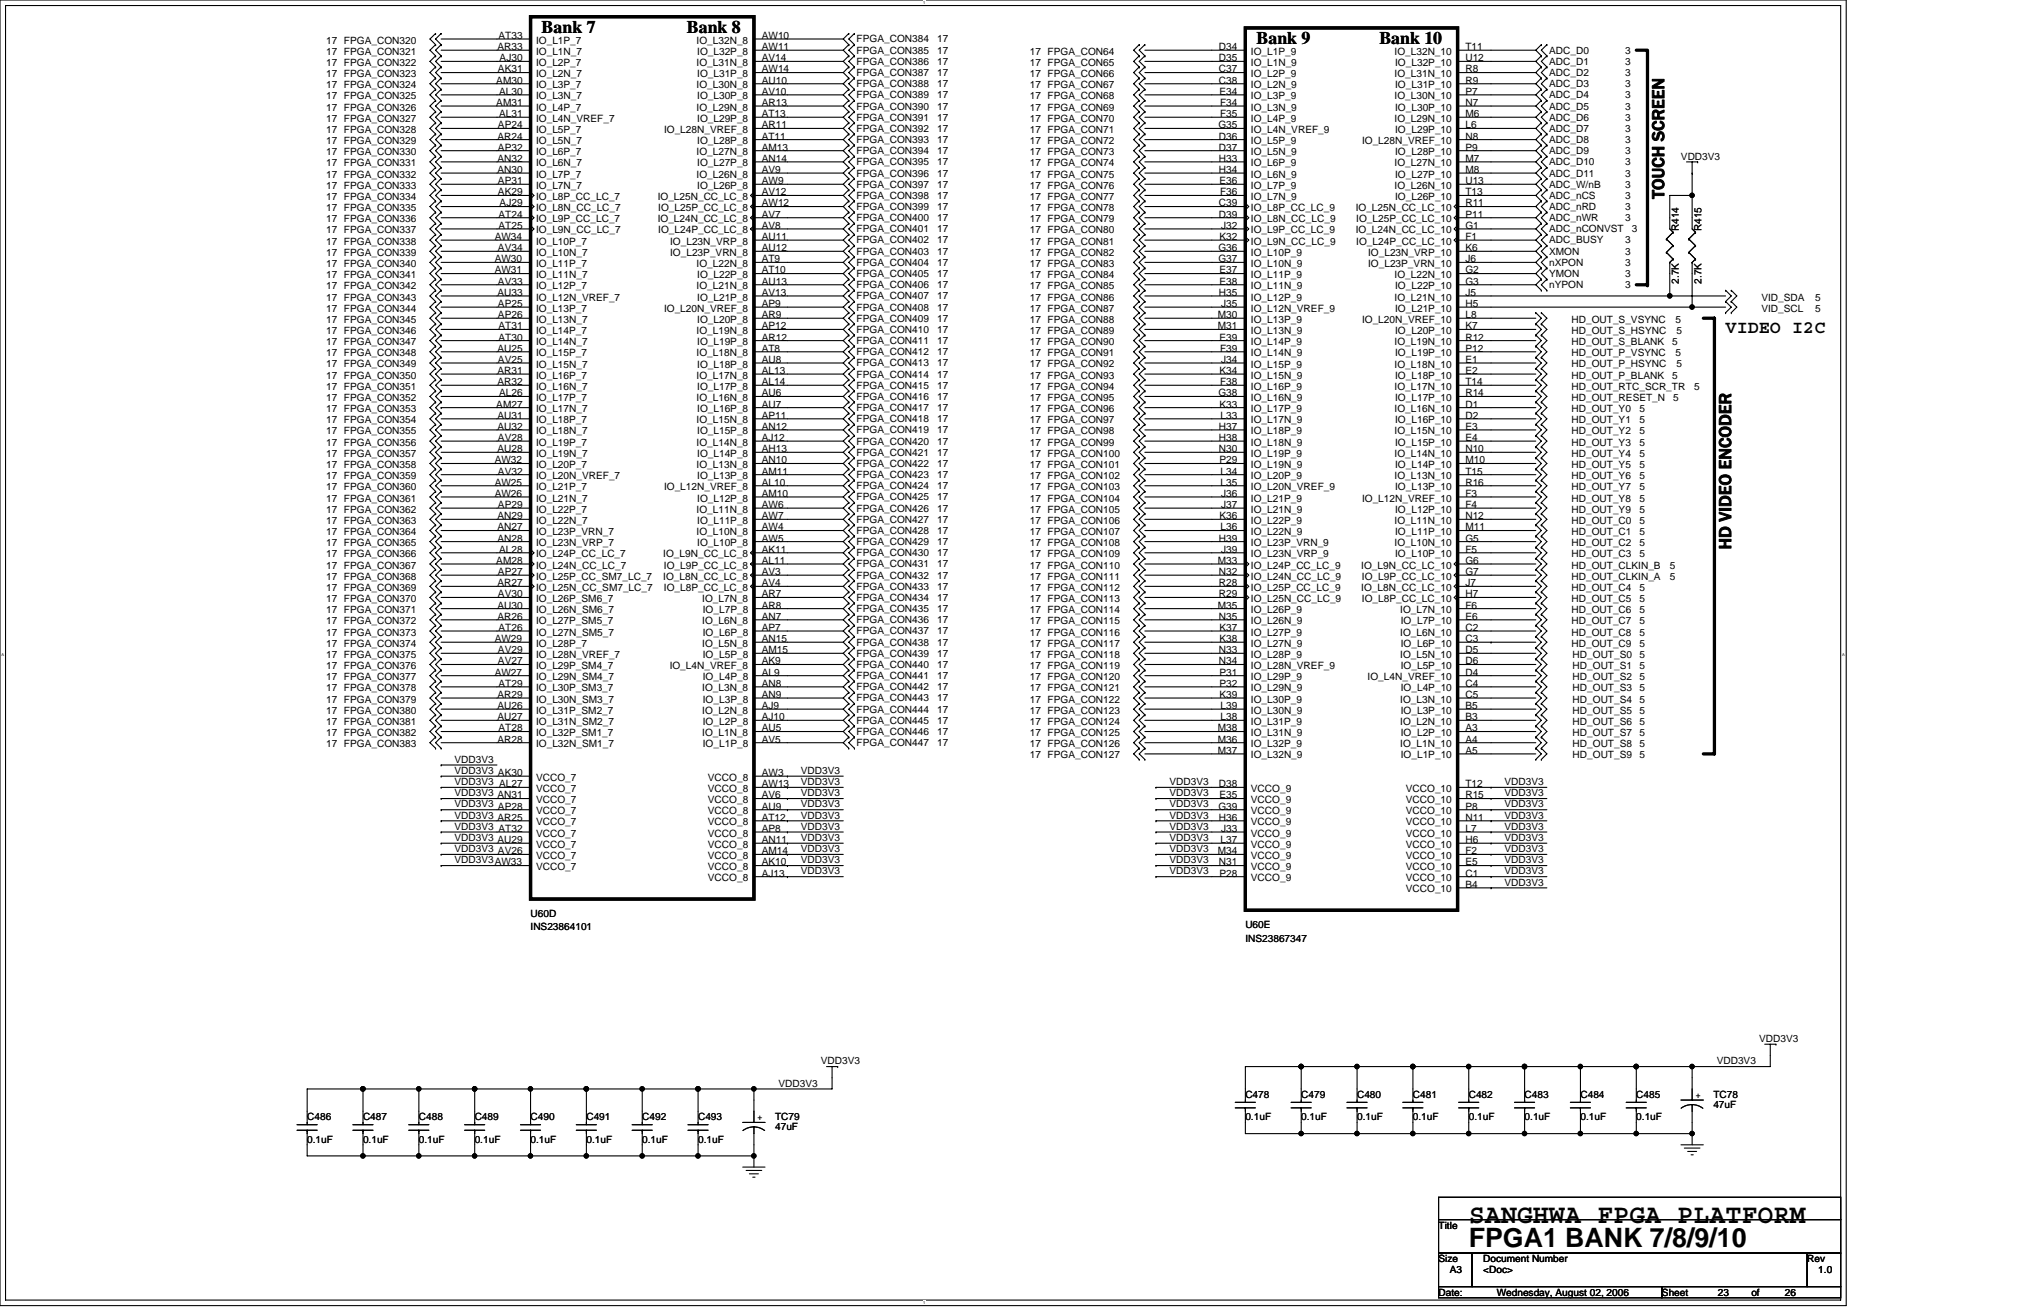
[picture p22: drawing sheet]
<svg xmlns="http://www.w3.org/2000/svg" width="432mm" height="279mm" viewBox="0 0 432 279" stroke-linecap="round" stroke-linejoin="round" font-family="sans-serif">
<defs><g id="words">
<g font-size="5.7">
<text x="314" y="261.4">SANGHWA FPGA PLATFORM</text>
<text x="314" y="266.6">FPGA1 BANK 7/8/9/10</text>
</g>
<g font-size="3.8">
<text x="115.8" y="7">Bank 7</text>
<text x="146.8" y="7">Bank 8</text>
<text x="268.6" y="9.4">Bank 9</text>
<text x="294.9" y="9.4">Bank 10</text>
<text x="355.7" y="42.5" transform="rotate(-90 355.7 42.5)">TOUCH SCREEN</text>
<text x="368.9" y="71.2">VIDEO I2C</text>
<text x="370" y="117.5" transform="rotate(-90 370 117.5)">HD VIDEO ENCODER</text>
</g>
<g font-size="2.2">
<text x="106.3" y="10.7">AR33</text>
<text x="106.6" y="8.3">AT33</text>
<text x="114.6" y="9.3">IO_L1P_7</text>
<text x="114.6" y="11.7">IO_L1N_7</text>
<text x="148.9" y="9.3">IO_L32N_8</text>
<text x="149" y="11.7">IO_L32P_8</text>
<text x="162.8" y="10.7">AW11</text>
<text x="162.8" y="8.3">AW10</text>
<text x="260.6" y="10.7">D34</text>
<text x="267.4" y="11.7">IO_L1P_9</text>
<text x="298.1" y="11.7">IO_L32N_10</text>
<text x="313.2" y="10.7">T11</text>
<text x="106.1" y="17.9">AM30</text>
<text x="106.4" y="15.5">AK31</text>
<text x="106.8" y="13.1">AJ30</text>
<text x="114.6" y="14.1">IO_L2P_7</text>
<text x="114.6" y="16.5">IO_L2N_7</text>
<text x="148.9" y="14.1">IO_L31N_8</text>
<text x="149" y="16.5">IO_L31P_8</text>
<text x="162.8" y="15.5">AW14</text>
<text x="162.8" y="17.9">AU10</text>
<text x="162.8" y="13.1">AV14</text>
<text x="260.6" y="13.1">D35</text>
<text x="260.6" y="15.5">C37</text>
<text x="260.6" y="17.9">C38</text>
<text x="267.4" y="14.1">IO_L1N_9</text>
<text x="267.4" y="16.5">IO_L2P_9</text>
<text x="298.1" y="16.5">IO_L31N_10</text>
<text x="298.2" y="14.1">IO_L32P_10</text>
<text x="313.2" y="17.9">R9</text>
<text x="313.2" y="13.1">U12</text>
<text x="313.2" y="15.5">R8</text>
<text x="106.1" y="22.6">AM31</text>
<text x="106.7" y="20.3">AL30</text>
<text x="114.6" y="18.9">IO_L3P_7</text>
<text x="114.6" y="21.3">IO_L3N_7</text>
<text x="114.6" y="23.6">IO_L4P_7</text>
<text x="148.9" y="23.6">IO_L29N_8</text>
<text x="148.9" y="18.9">IO_L30N_8</text>
<text x="149" y="21.3">IO_L30P_8</text>
<text x="162.8" y="20.3">AV10</text>
<text x="162.8" y="22.6">AR13</text>
<text x="260.7" y="20.3">E34</text>
<text x="260.8" y="22.6">F34</text>
<text x="267.4" y="18.9">IO_L2N_9</text>
<text x="267.4" y="21.3">IO_L3P_9</text>
<text x="267.4" y="23.6">IO_L3N_9</text>
<text x="298.1" y="21.3">IO_L30N_10</text>
<text x="298.2" y="23.6">IO_L30P_10</text>
<text x="298.2" y="18.9">IO_L31P_10</text>
<text x="313.2" y="22.6">N7</text>
<text x="313.2" y="20.3">P7</text>
<text x="106.3" y="29.8">AR24</text>
<text x="106.4" y="27.4">AP24</text>
<text x="106.7" y="25">AL31</text>
<text x="114.6" y="26">IO_L4N_VREF_7</text>
<text x="114.6" y="28.4">IO_L5P_7</text>
<text x="141.9" y="28.4">IO_L28N_VREF_8</text>
<text x="149" y="26">IO_L29P_8</text>
<text x="162.8" y="29.8">AT11</text>
<text x="162.8" y="25">AT13</text>
<text x="162.8" y="27.4">AR11</text>
<text x="260.5" y="27.4">G35</text>
<text x="260.6" y="29.8">D36</text>
<text x="260.8" y="25">F35</text>
<text x="267.4" y="26">IO_L4P_9</text>
<text x="267.4" y="28.4">IO_L4N_VREF_9</text>
<text x="298.1" y="26">IO_L29N_10</text>
<text x="298.2" y="28.4">IO_L29P_10</text>
<text x="313.2" y="27.4">L6</text>
<text x="313.2" y="29.8">N8</text>
<text x="313.2" y="25">M6</text>
<text x="106.3" y="34.6">AN32</text>
<text x="106.4" y="32.2">AP32</text>
<text x="114.6" y="30.8">IO_L5N_7</text>
<text x="114.6" y="33.2">IO_L6P_7</text>
<text x="114.6" y="35.6">IO_L6N_7</text>
<text x="148.9" y="33.2">IO_L27N_8</text>
<text x="149" y="35.6">IO_L27P_8</text>
<text x="149" y="30.8">IO_L28P_8</text>
<text x="162.8" y="34.6">AN14</text>
<text x="162.8" y="32.2">AM13</text>
<text x="260.6" y="32.2">D37</text>
<text x="260.6" y="34.6">H33</text>
<text x="267.4" y="30.8">IO_L5P_9</text>
<text x="267.4" y="33.2">IO_L5N_9</text>
<text x="267.4" y="35.6">IO_L6P_9</text>
<text x="291.1" y="30.8">IO_L28N_VREF_10</text>
<text x="298.1" y="35.6">IO_L27N_10</text>
<text x="298.2" y="33.2">IO_L28P_10</text>
<text x="313.2" y="32.2">P9</text>
<text x="313.2" y="34.6">M7</text>
<text x="106.3" y="37">AN30</text>
<text x="106.4" y="39.4">AP31</text>
<text x="106.4" y="41.8">AK29</text>
<text x="114.6" y="38">IO_L7P_7</text>
<text x="114.6" y="40.4">IO_L7N_7</text>
<text x="148.9" y="38">IO_L26N_8</text>
<text x="149" y="40.4">IO_L26P_8</text>
<text x="162.8" y="39.4">AW9</text>
<text x="162.8" y="41.8">AV12</text>
<text x="162.8" y="37">AV9</text>
<text x="260.6" y="37">H34</text>
<text x="260.7" y="39.4">E36</text>
<text x="260.8" y="41.8">F36</text>
<text x="267.4" y="38">IO_L6N_9</text>
<text x="267.4" y="40.4">IO_L7P_9</text>
<text x="298.1" y="40.4">IO_L26N_10</text>
<text x="298.2" y="38">IO_L27P_10</text>
<text x="313.2" y="41.8">T13</text>
<text x="313.2" y="37">M8</text>
<text x="313.2" y="39.4">U13</text>
<text x="106.6" y="46.5">AT24</text>
<text x="106.8" y="44.1">AJ29</text>
<text x="114.6" y="42.8">IO_L8P_CC_LC_7</text>
<text x="114.6" y="45.1">IO_L8N_CC_LC_7</text>
<text x="114.6" y="47.5">IO_L9P_CC_LC_7</text>
<text x="140.6" y="42.8">IO_L25N_CC_LC_8</text>
<text x="140.6" y="47.5">IO_L24N_CC_LC_8</text>
<text x="140.7" y="45.1">IO_L25P_CC_LC_8</text>
<text x="162.8" y="44.1">AW12</text>
<text x="162.8" y="46.5">AV7</text>
<text x="260.6" y="44.1">C39</text>
<text x="260.6" y="46.5">D39</text>
<text x="267.4" y="42.8">IO_L7N_9</text>
<text x="267.4" y="45.1">IO_L8P_CC_LC_9</text>
<text x="267.4" y="47.5">IO_L8N_CC_LC_9</text>
<text x="289.8" y="45.1">IO_L25N_CC_LC_10</text>
<text x="289.9" y="47.5">IO_L25P_CC_LC_10</text>
<text x="298.2" y="42.8">IO_L26P_10</text>
<text x="313.2" y="44.1">R11</text>
<text x="313.2" y="46.5">P11</text>
<text x="105.7" y="51.3">AW34</text>
<text x="106.4" y="53.7">AV34</text>
<text x="106.6" y="48.9">AT25</text>
<text x="114.6" y="49.9">IO_L9N_CC_LC_7</text>
<text x="114.6" y="52.3">IO_L10P_7</text>
<text x="140.7" y="49.9">IO_L24P_CC_LC_8</text>
<text x="143.3" y="52.3">IO_L23N_VRP_8</text>
<text x="162.8" y="48.9">AV8</text>
<text x="162.8" y="53.7">AU12</text>
<text x="162.8" y="51.3">AU11</text>
<text x="260.5" y="53.7">G36</text>
<text x="260.7" y="51.3">K32</text>
<text x="261" y="48.9">J32</text>
<text x="267.4" y="49.9">IO_L9P_CC_LC_9</text>
<text x="267.4" y="52.3">IO_L9N_CC_LC_9</text>
<text x="289.8" y="49.9">IO_L24N_CC_LC_10</text>
<text x="289.9" y="52.3">IO_L24P_CC_LC_10</text>
<text x="313.2" y="53.7">K6</text>
<text x="313.2" y="48.9">G1</text>
<text x="313.2" y="51.3">F1</text>
<text x="105.7" y="56.1">AW30</text>
<text x="105.7" y="58.5">AW31</text>
<text x="114.6" y="54.7">IO_L10N_7</text>
<text x="114.6" y="57.1">IO_L11P_7</text>
<text x="114.6" y="59.5">IO_L11N_7</text>
<text x="143.3" y="54.7">IO_L23P_VRN_8</text>
<text x="148.9" y="57.1">IO_L22N_8</text>
<text x="149" y="59.5">IO_L22P_8</text>
<text x="162.8" y="58.5">AT10</text>
<text x="162.8" y="56.1">AT9</text>
<text x="260.5" y="56.1">G37</text>
<text x="260.7" y="58.5">E37</text>
<text x="267.4" y="54.7">IO_L10P_9</text>
<text x="267.4" y="57.1">IO_L10N_9</text>
<text x="267.4" y="59.5">IO_L11P_9</text>
<text x="292.5" y="57.1">IO_L23P_VRN_10</text>
<text x="292.5" y="54.7">IO_L23N_VRP_10</text>
<text x="298.1" y="59.5">IO_L22N_10</text>
<text x="313.2" y="56.1">J6</text>
<text x="313.2" y="58.5">G2</text>
<text x="106.3" y="63.2">AU33</text>
<text x="106.4" y="60.9">AV33</text>
<text x="106.4" y="65.6">AP25</text>
<text x="114.6" y="61.8">IO_L12P_7</text>
<text x="114.6" y="64.2">IO_L12N_VREF_7</text>
<text x="148.9" y="61.8">IO_L21N_8</text>
<text x="149" y="64.2">IO_L21P_8</text>
<text x="162.8" y="63.2">AV13</text>
<text x="162.8" y="65.6">AP9</text>
<text x="162.8" y="60.9">AU13</text>
<text x="260.6" y="63.2">H35</text>
<text x="260.7" y="60.9">E38</text>
<text x="261" y="65.6">J35</text>
<text x="267.4" y="61.8">IO_L11N_9</text>
<text x="267.4" y="64.2">IO_L12P_9</text>
<text x="298.1" y="64.2">IO_L21N_10</text>
<text x="298.2" y="61.8">IO_L22P_10</text>
<text x="313.2" y="65.6">H5</text>
<text x="313.2" y="60.9">G3</text>
<text x="313.2" y="63.2">J5</text>
<text x="106.4" y="68">AP26</text>
<text x="106.6" y="70.4">AT31</text>
<text x="114.6" y="66.6">IO_L13P_7</text>
<text x="114.6" y="69">IO_L13N_7</text>
<text x="114.6" y="71.4">IO_L14P_7</text>
<text x="141.9" y="66.6">IO_L20N_VREF_8</text>
<text x="148.9" y="71.4">IO_L19N_8</text>
<text x="149" y="69">IO_L20P_8</text>
<text x="162.8" y="68">AR9</text>
<text x="162.8" y="70.4">AP12</text>
<text x="260.3" y="68">M30</text>
<text x="260.3" y="70.4">M31</text>
<text x="267.4" y="66.6">IO_L12N_VREF_9</text>
<text x="267.4" y="69">IO_L13P_9</text>
<text x="267.4" y="71.4">IO_L13N_9</text>
<text x="291.1" y="69">IO_L20N_VREF_10</text>
<text x="298.2" y="71.4">IO_L20P_10</text>
<text x="298.2" y="66.6">IO_L21P_10</text>
<text x="313.2" y="70.4">K7</text>
<text x="313.2" y="68">L8</text>
<text x="106.3" y="75.2">AU25</text>
<text x="106.4" y="77.6">AV25</text>
<text x="106.6" y="72.8">AT30</text>
<text x="114.6" y="73.8">IO_L14N_7</text>
<text x="114.6" y="76.2">IO_L15P_7</text>
<text x="148.9" y="76.2">IO_L18N_8</text>
<text x="149" y="73.8">IO_L19P_8</text>
<text x="162.8" y="77.6">AU8</text>
<text x="162.8" y="72.8">AR12</text>
<text x="162.8" y="75.2">AT8</text>
<text x="260.7" y="72.8">E39</text>
<text x="260.8" y="75.2">F39</text>
<text x="261" y="77.6">J34</text>
<text x="267.4" y="73.8">IO_L14P_9</text>
<text x="267.4" y="76.2">IO_L14N_9</text>
<text x="298.1" y="73.8">IO_L19N_10</text>
<text x="298.2" y="76.2">IO_L19P_10</text>
<text x="313.2" y="75.2">P12</text>
<text x="313.2" y="77.6">E1</text>
<text x="313.2" y="72.8">R12</text>
<text x="106.3" y="79.9">AR31</text>
<text x="106.3" y="82.3">AR32</text>
<text x="114.6" y="78.6">IO_L15N_7</text>
<text x="114.6" y="80.9">IO_L16P_7</text>
<text x="114.6" y="83.3">IO_L16N_7</text>
<text x="148.9" y="80.9">IO_L17N_8</text>
<text x="149" y="83.3">IO_L17P_8</text>
<text x="149" y="78.6">IO_L18P_8</text>
<text x="162.8" y="82.3">AL14</text>
<text x="162.8" y="79.9">AL13</text>
<text x="260.7" y="79.9">K34</text>
<text x="260.8" y="82.3">F38</text>
<text x="267.4" y="78.6">IO_L15P_9</text>
<text x="267.4" y="80.9">IO_L15N_9</text>
<text x="267.4" y="83.3">IO_L16P_9</text>
<text x="298.1" y="83.3">IO_L17N_10</text>
<text x="298.1" y="78.6">IO_L18N_10</text>
<text x="298.2" y="80.9">IO_L18P_10</text>
<text x="313.2" y="79.9">E2</text>
<text x="313.2" y="82.3">T14</text>
<text x="106.1" y="87.1">AM27</text>
<text x="106.3" y="89.5">AU31</text>
<text x="106.7" y="84.7">AL26</text>
<text x="114.6" y="85.7">IO_L17P_7</text>
<text x="114.6" y="88.1">IO_L17N_7</text>
<text x="148.9" y="85.7">IO_L16N_8</text>
<text x="149" y="88.1">IO_L16P_8</text>
<text x="162.8" y="87.1">AU7</text>
<text x="162.8" y="89.5">AP11</text>
<text x="162.8" y="84.7">AU6</text>
<text x="260.5" y="84.7">G38</text>
<text x="260.7" y="87.1">K33</text>
<text x="260.9" y="89.5">L33</text>
<text x="267.4" y="88.1">IO_L17P_9</text>
<text x="267.4" y="85.7">IO_L16N_9</text>
<text x="298.1" y="88.1">IO_L16N_10</text>
<text x="298.2" y="85.7">IO_L17P_10</text>
<text x="313.2" y="84.7">R14</text>
<text x="313.2" y="89.5">D2</text>
<text x="313.2" y="87.1">D1</text>
<text x="106.3" y="91.9">AU32</text>
<text x="106.4" y="94.3">AV28</text>
<text x="114.6" y="90.5">IO_L18P_7</text>
<text x="114.6" y="92.9">IO_L18N_7</text>
<text x="114.6" y="95.3">IO_L19P_7</text>
<text x="148.9" y="95.3">IO_L14N_8</text>
<text x="148.9" y="90.5">IO_L15N_8</text>
<text x="149" y="92.9">IO_L15P_8</text>
<text x="162.8" y="91.9">AN12</text>
<text x="162.8" y="94.3">AJ12</text>
<text x="260.6" y="91.9">H37</text>
<text x="260.6" y="94.3">H38</text>
<text x="267.4" y="90.5">IO_L17N_9</text>
<text x="267.4" y="92.9">IO_L18P_9</text>
<text x="267.4" y="95.3">IO_L18N_9</text>
<text x="298.1" y="92.9">IO_L15N_10</text>
<text x="298.2" y="95.3">IO_L15P_10</text>
<text x="298.2" y="90.5">IO_L16P_10</text>
<text x="313.2" y="94.3">E4</text>
<text x="313.2" y="91.9">E3</text>
<text x="105.7" y="99.1">AW32</text>
<text x="106.3" y="96.7">AU28</text>
<text x="106.4" y="101.5">AV32</text>
<text x="114.6" y="97.7">IO_L19N_7</text>
<text x="114.6" y="100.1">IO_L20P_7</text>
<text x="148.9" y="100.1">IO_L13N_8</text>
<text x="149" y="97.7">IO_L14P_8</text>
<text x="162.8" y="101.5">AM11</text>
<text x="162.8" y="96.7">AH13</text>
<text x="162.8" y="99.1">AN10</text>
<text x="260.6" y="96.7">N30</text>
<text x="260.7" y="99.1">P29</text>
<text x="260.9" y="101.5">L34</text>
<text x="267.4" y="97.7">IO_L19P_9</text>
<text x="267.4" y="100.1">IO_L19N_9</text>
<text x="298.1" y="97.7">IO_L14N_10</text>
<text x="298.2" y="100.1">IO_L14P_10</text>
<text x="313.2" y="99.1">M10</text>
<text x="313.2" y="101.5">T15</text>
<text x="313.2" y="96.7">N10</text>
<text x="105.7" y="103.8">AW25</text>
<text x="105.7" y="106.2">AW26</text>
<text x="114.6" y="102.4">IO_L20N_VREF_7</text>
<text x="114.6" y="104.8">IO_L21P_7</text>
<text x="114.6" y="107.2">IO_L21N_7</text>
<text x="141.9" y="104.8">IO_L12N_VREF_8</text>
<text x="149" y="107.2">IO_L12P_8</text>
<text x="149" y="102.4">IO_L13P_8</text>
<text x="162.8" y="106.2">AM10</text>
<text x="162.8" y="103.8">AL10</text>
<text x="260.9" y="103.8">L35</text>
<text x="261" y="106.2">J36</text>
<text x="267.4" y="102.4">IO_L20P_9</text>
<text x="267.4" y="104.8">IO_L20N_VREF_9</text>
<text x="267.4" y="107.2">IO_L21P_9</text>
<text x="291.1" y="107.2">IO_L12N_VREF_10</text>
<text x="298.1" y="102.4">IO_L13N_10</text>
<text x="298.2" y="104.8">IO_L13P_10</text>
<text x="313.2" y="103.8">R16</text>
<text x="313.2" y="106.2">F3</text>
<text x="106.3" y="111">AN29</text>
<text x="106.3" y="113.4">AN27</text>
<text x="106.4" y="108.6">AP29</text>
<text x="114.6" y="109.6">IO_L22P_7</text>
<text x="114.6" y="112">IO_L22N_7</text>
<text x="148.9" y="109.6">IO_L11N_8</text>
<text x="149" y="112">IO_L11P_8</text>
<text x="162.8" y="111">AW7</text>
<text x="162.8" y="113.4">AW4</text>
<text x="162.8" y="108.6">AW6</text>
<text x="260.7" y="111">K36</text>
<text x="260.9" y="113.4">L36</text>
<text x="261" y="108.6">J37</text>
<text x="267.4" y="109.6">IO_L21N_9</text>
<text x="267.4" y="112">IO_L22P_9</text>
<text x="298.1" y="112">IO_L11N_10</text>
<text x="298.2" y="109.6">IO_L12P_10</text>
<text x="313.2" y="113.4">M11</text>
<text x="313.2" y="108.6">F4</text>
<text x="313.2" y="111">N12</text>
<text x="106.3" y="115.8">AN28</text>
<text x="106.7" y="118.2">AL28</text>
<text x="114.6" y="114.4">IO_L23P_VRN_7</text>
<text x="114.6" y="116.8">IO_L23N_VRP_7</text>
<text x="114.6" y="119.1">IO_L24P_CC_LC_7</text>
<text x="141.8" y="119.1">IO_L9N_CC_LC_8</text>
<text x="148.9" y="114.4">IO_L10N_8</text>
<text x="149" y="116.8">IO_L10P_8</text>
<text x="162.8" y="115.8">AW5</text>
<text x="162.8" y="118.2">AK11</text>
<text x="260.6" y="115.8">H39</text>
<text x="261" y="118.2">J39</text>
<text x="267.4" y="114.4">IO_L22N_9</text>
<text x="267.4" y="116.8">IO_L23P_VRN_9</text>
<text x="267.4" y="119.1">IO_L23N_VRP_9</text>
<text x="298.1" y="116.8">IO_L10N_10</text>
<text x="298.2" y="119.1">IO_L10P_10</text>
<text x="298.2" y="114.4">IO_L11P_10</text>
<text x="313.2" y="118.2">F5</text>
<text x="313.2" y="115.8">G5</text>
<text x="106.1" y="120.5">AM28</text>
<text x="106.3" y="125.3">AR27</text>
<text x="106.4" y="122.9">AP27</text>
<text x="114.6" y="123.9">IO_L25P_CC_SM7_LC_7</text>
<text x="114.6" y="121.5">IO_L24N_CC_LC_7</text>
<text x="141.8" y="123.9">IO_L8N_CC_LC_8</text>
<text x="141.9" y="121.5">IO_L9P_CC_LC_8</text>
<text x="162.8" y="125.3">AV4</text>
<text x="162.8" y="120.5">AL11</text>
<text x="162.8" y="122.9">AV3</text>
<text x="260.3" y="120.5">M33</text>
<text x="260.6" y="122.9">N32</text>
<text x="260.6" y="125.3">R28</text>
<text x="267.4" y="121.5">IO_L24P_CC_LC_9</text>
<text x="267.4" y="123.9">IO_L24N_CC_LC_9</text>
<text x="291" y="121.5">IO_L9N_CC_LC_10</text>
<text x="291.1" y="123.9">IO_L9P_CC_LC_10</text>
<text x="313.2" y="122.9">G7</text>
<text x="313.2" y="125.3">J7</text>
<text x="313.2" y="120.5">G6</text>
<text x="106.3" y="130.1">AU30</text>
<text x="106.4" y="127.7">AV30</text>
<text x="114.6" y="126.3">IO_L25N_CC_SM7_LC_7</text>
<text x="114.6" y="128.7">IO_L26P_SM6_7</text>
<text x="114.6" y="131.1">IO_L26N_SM6_7</text>
<text x="141.9" y="126.3">IO_L8P_CC_LC_8</text>
<text x="150.1" y="128.7">IO_L7N_8</text>
<text x="150.2" y="131.1">IO_L7P_8</text>
<text x="162.8" y="127.7">AR7</text>
<text x="162.8" y="130.1">AR8</text>
<text x="260.3" y="130.1">M35</text>
<text x="260.6" y="127.7">R29</text>
<text x="267.4" y="126.3">IO_L25P_CC_LC_9</text>
<text x="267.4" y="128.7">IO_L25N_CC_LC_9</text>
<text x="267.4" y="131.1">IO_L26P_9</text>
<text x="291" y="126.3">IO_L8N_CC_LC_10</text>
<text x="291.1" y="128.7">IO_L8P_CC_LC_10</text>
<text x="299.3" y="131.1">IO_L7N_10</text>
<text x="313.2" y="127.7">H7</text>
<text x="313.2" y="130.1">F6</text>
<text x="105.7" y="137.3">AW29</text>
<text x="106.3" y="132.5">AR26</text>
<text x="106.6" y="134.9">AT26</text>
<text x="114.6" y="133.5">IO_L27P_SM5_7</text>
<text x="114.6" y="135.9">IO_L27N_SM5_7</text>
<text x="150.1" y="133.5">IO_L6N_8</text>
<text x="150.2" y="135.9">IO_L6P_8</text>
<text x="162.8" y="137.3">AN15</text>
<text x="162.8" y="132.5">AN7</text>
<text x="162.8" y="134.9">AP7</text>
<text x="260.6" y="132.5">N35</text>
<text x="260.7" y="134.9">K37</text>
<text x="260.7" y="137.3">K38</text>
<text x="267.4" y="133.5">IO_L26N_9</text>
<text x="267.4" y="135.9">IO_L27P_9</text>
<text x="299.3" y="135.9">IO_L6N_10</text>
<text x="299.4" y="133.5">IO_L7P_10</text>
<text x="313.2" y="137.3">C3</text>
<text x="313.2" y="132.5">E6</text>
<text x="313.2" y="134.9">C2</text>
<text x="106.4" y="139.6">AV29</text>
<text x="106.4" y="142">AV27</text>
<text x="114.6" y="138.3">IO_L28P_7</text>
<text x="114.6" y="140.6">IO_L28N_VREF_7</text>
<text x="114.6" y="143">IO_L29P_SM4_7</text>
<text x="143.2" y="143">IO_L4N_VREF_8</text>
<text x="150.1" y="138.3">IO_L5N_8</text>
<text x="150.2" y="140.6">IO_L5P_8</text>
<text x="162.8" y="139.6">AM15</text>
<text x="162.8" y="142">AK9</text>
<text x="260.6" y="139.6">N33</text>
<text x="260.6" y="142">N34</text>
<text x="267.4" y="138.3">IO_L27N_9</text>
<text x="267.4" y="140.6">IO_L28P_9</text>
<text x="267.4" y="143">IO_L28N_VREF_9</text>
<text x="299.3" y="140.6">IO_L5N_10</text>
<text x="299.4" y="143">IO_L5P_10</text>
<text x="299.4" y="138.3">IO_L6P_10</text>
<text x="313.2" y="142">D6</text>
<text x="313.2" y="139.6">D5</text>
<text x="105.7" y="144.4">AW27</text>
<text x="106.3" y="149.2">AR29</text>
<text x="106.6" y="146.8">AT29</text>
<text x="114.6" y="145.4">IO_L29N_SM4_7</text>
<text x="114.6" y="147.8">IO_L30P_SM3_7</text>
<text x="150.1" y="147.8">IO_L3N_8</text>
<text x="150.2" y="145.4">IO_L4P_8</text>
<text x="162.8" y="146.8">AN8</text>
<text x="162.8" y="149.2">AN9</text>
<text x="162.8" y="144.4">AL9</text>
<text x="260.7" y="144.4">P31</text>
<text x="260.7" y="146.8">P32</text>
<text x="260.7" y="149.2">K39</text>
<text x="267.4" y="145.4">IO_L29P_9</text>
<text x="267.4" y="147.8">IO_L29N_9</text>
<text x="292.4" y="145.4">IO_L4N_VREF_10</text>
<text x="299.4" y="147.8">IO_L4P_10</text>
<text x="313.2" y="146.8">C4</text>
<text x="313.2" y="144.4">D4</text>
<text x="313.2" y="149.2">C5</text>
<text x="106.3" y="151.6">AU26</text>
<text x="106.3" y="154">AU27</text>
<text x="114.6" y="150.2">IO_L30N_SM3_7</text>
<text x="114.6" y="152.6">IO_L31P_SM2_7</text>
<text x="114.6" y="155">IO_L31N_SM2_7</text>
<text x="150.1" y="152.6">IO_L2N_8</text>
<text x="150.2" y="155">IO_L2P_8</text>
<text x="150.2" y="150.2">IO_L3P_8</text>
<text x="162.8" y="151.6">AJ9</text>
<text x="162.8" y="154">AJ10</text>
<text x="260.9" y="151.6">L39</text>
<text x="260.9" y="154">L38</text>
<text x="267.4" y="150.2">IO_L30P_9</text>
<text x="267.4" y="152.6">IO_L30N_9</text>
<text x="267.4" y="155">IO_L31P_9</text>
<text x="299.3" y="155">IO_L2N_10</text>
<text x="299.3" y="150.2">IO_L3N_10</text>
<text x="299.4" y="152.6">IO_L3P_10</text>
<text x="313.2" y="151.6">B5</text>
<text x="313.2" y="154">B3</text>
<text x="106.3" y="158.7">AR28</text>
<text x="106.6" y="156.4">AT28</text>
<text x="114.6" y="157.4">IO_L32P_SM1_7</text>
<text x="114.6" y="159.7">IO_L32N_SM1_7</text>
<text x="150.1" y="157.4">IO_L1N_8</text>
<text x="150.2" y="159.7">IO_L1P_8</text>
<text x="162.8" y="156.4">AU5</text>
<text x="162.8" y="158.7">AV5</text>
<text x="260.3" y="156.4">M38</text>
<text x="260.3" y="158.7">M36</text>
<text x="260.3" y="161.1">M37</text>
<text x="267.4" y="157.4">IO_L31N_9</text>
<text x="267.4" y="159.7">IO_L32P_9</text>
<text x="299.3" y="159.7">IO_L1N_10</text>
<text x="299.4" y="157.4">IO_L2P_10</text>
<text x="313.2" y="161.1">A5</text>
<text x="313.2" y="156.4">A3</text>
<text x="313.2" y="158.7">A4</text>
<text x="114.6" y="166.9">VCCO_7</text>
<text x="151.3" y="166.9">VCCO_8</text>
<text x="162.8" y="165.9">AW3</text>
<text x="267.4" y="162.1">IO_L32N_9</text>
<text x="299.4" y="162.1">IO_L1P_10</text>
<text x="114.6" y="169.3">VCCO_7</text>
<text x="114.6" y="171.7">VCCO_7</text>
<text x="151.3" y="171.7">VCCO_8</text>
<text x="151.3" y="169.3">VCCO_8</text>
<text x="162.8" y="173.1">AU9</text>
<text x="162.8" y="170.7">AV6</text>
<text x="162.8" y="168.3">AW13</text>
<text x="260.5" y="173.1">G39</text>
<text x="260.6" y="168.3">D38</text>
<text x="260.7" y="170.7">E35</text>
<text x="267.4" y="169.3">VCCO_9</text>
<text x="267.4" y="171.7">VCCO_9</text>
<text x="300.5" y="171.7">VCCO_10</text>
<text x="300.5" y="169.3">VCCO_10</text>
<text x="313.2" y="173.1">P8</text>
<text x="313.2" y="170.7">R15</text>
<text x="313.2" y="168.3">T12</text>
<text x="114.6" y="174.1">VCCO_7</text>
<text x="114.6" y="176.4">VCCO_7</text>
<text x="114.6" y="178.8">VCCO_7</text>
<text x="151.3" y="178.8">VCCO_8</text>
<text x="151.3" y="176.4">VCCO_8</text>
<text x="151.3" y="174.1">VCCO_8</text>
<text x="162.8" y="177.8">AP8</text>
<text x="162.8" y="175.5">AT12</text>
<text x="260.6" y="175.5">H36</text>
<text x="261" y="177.8">J33</text>
<text x="267.4" y="174.1">VCCO_9</text>
<text x="267.4" y="176.4">VCCO_9</text>
<text x="267.4" y="178.8">VCCO_9</text>
<text x="300.5" y="178.8">VCCO_10</text>
<text x="300.5" y="176.4">VCCO_10</text>
<text x="300.5" y="174.1">VCCO_10</text>
<text x="313.2" y="177.8">L7</text>
<text x="313.2" y="175.5">N11</text>
<text x="114.6" y="181.2">VCCO_7</text>
<text x="114.6" y="183.6">VCCO_7</text>
<text x="151.3" y="183.6">VCCO_8</text>
<text x="151.3" y="181.2">VCCO_8</text>
<text x="162.8" y="185">AK10</text>
<text x="162.8" y="182.6">AM14</text>
<text x="162.8" y="180.2">AN11</text>
<text x="260.3" y="182.6">M34</text>
<text x="260.6" y="185">N31</text>
<text x="260.9" y="180.2">L37</text>
<text x="267.4" y="181.2">VCCO_9</text>
<text x="267.4" y="183.6">VCCO_9</text>
<text x="300.5" y="183.6">VCCO_10</text>
<text x="300.5" y="181.2">VCCO_10</text>
<text x="313.2" y="185">E5</text>
<text x="313.2" y="182.6">F2</text>
<text x="313.2" y="180.2">H6</text>
<text x="114.6" y="186">VCCO_7</text>
<text x="151.3" y="188.4">VCCO_8</text>
<text x="151.3" y="186">VCCO_8</text>
<text x="162.8" y="187.4">AJ13</text>
<text x="260.7" y="187.4">P28</text>
<text x="267.4" y="186">VCCO_9</text>
<text x="267.4" y="188.4">VCCO_9</text>
<text x="300.5" y="190.8">VCCO_10</text>
<text x="300.5" y="188.4">VCCO_10</text>
<text x="300.5" y="186">VCCO_10</text>
<text x="313.2" y="189.8">B4</text>
<text x="313.2" y="187.4">C1</text>
</g>
<g font-size="2.1">
<text x="69.7" y="9.3">17 FPGA_CON320</text>
<text x="69.7" y="11.7">17 FPGA_CON321</text>
<text x="183.1" y="9.1">FPGA_CON384</text>
<text x="183.1" y="11.5">FPGA_CON385</text>
<text x="200.3" y="9.1">17</text>
<text x="200.3" y="11.5">17</text>
<text x="220.1" y="11.7">17 FPGA_CON64</text>
<text x="331.2" y="11.5">ADC_D0</text>
<text x="347.4" y="11.5">3</text>
<text x="69.7" y="14.1">17 FPGA_CON322</text>
<text x="69.7" y="16.5">17 FPGA_CON323</text>
<text x="183.1" y="13.9">FPGA_CON386</text>
<text x="183.1" y="16.2">FPGA_CON387</text>
<text x="200.3" y="13.9">17</text>
<text x="200.3" y="16.2">17</text>
<text x="220.1" y="14.1">17 FPGA_CON65</text>
<text x="220.1" y="16.5">17 FPGA_CON66</text>
<text x="331.2" y="13.9">ADC_D1</text>
<text x="331.2" y="16.2">ADC_D2</text>
<text x="347.4" y="13.9">3</text>
<text x="347.4" y="16.2">3</text>
<text x="69.7" y="18.9">17 FPGA_CON324</text>
<text x="69.7" y="21.3">17 FPGA_CON325</text>
<text x="69.7" y="23.6">17 FPGA_CON326</text>
<text x="183.1" y="18.6">FPGA_CON388</text>
<text x="183.1" y="21">FPGA_CON389</text>
<text x="183.1" y="23.4">FPGA_CON390</text>
<text x="200.3" y="18.6">17</text>
<text x="200.3" y="21">17</text>
<text x="200.3" y="23.4">17</text>
<text x="220.1" y="18.9">17 FPGA_CON67</text>
<text x="220.1" y="21.3">17 FPGA_CON68</text>
<text x="220.1" y="23.6">17 FPGA_CON69</text>
<text x="331.2" y="18.6">ADC_D3</text>
<text x="331.2" y="21">ADC_D4</text>
<text x="331.2" y="23.4">ADC_D5</text>
<text x="347.4" y="18.6">3</text>
<text x="347.4" y="21">3</text>
<text x="347.4" y="23.4">3</text>
<text x="69.7" y="26">17 FPGA_CON327</text>
<text x="69.7" y="28.4">17 FPGA_CON328</text>
<text x="183.1" y="25.8">FPGA_CON391</text>
<text x="183.1" y="28.2">FPGA_CON392</text>
<text x="200.3" y="25.8">17</text>
<text x="200.3" y="28.2">17</text>
<text x="220.1" y="26">17 FPGA_CON70</text>
<text x="220.1" y="28.4">17 FPGA_CON71</text>
<text x="331.2" y="25.8">ADC_D6</text>
<text x="331.2" y="28.2">ADC_D7</text>
<text x="347.4" y="25.8">3</text>
<text x="347.4" y="28.2">3</text>
<text x="69.7" y="30.8">17 FPGA_CON329</text>
<text x="69.7" y="33.2">17 FPGA_CON330</text>
<text x="69.7" y="35.6">17 FPGA_CON331</text>
<text x="183.1" y="30.6">FPGA_CON393</text>
<text x="183.1" y="33">FPGA_CON394</text>
<text x="183.1" y="35.3">FPGA_CON395</text>
<text x="200.3" y="30.6">17</text>
<text x="200.3" y="33">17</text>
<text x="200.3" y="35.3">17</text>
<text x="220.1" y="30.8">17 FPGA_CON72</text>
<text x="220.1" y="33.2">17 FPGA_CON73</text>
<text x="220.1" y="35.6">17 FPGA_CON74</text>
<text x="331.2" y="30.6">ADC_D8</text>
<text x="331.2" y="33">ADC_D9</text>
<text x="331.2" y="35.3">ADC_D10</text>
<text x="347.4" y="35.3">3</text>
<text x="347.4" y="30.6">3</text>
<text x="347.4" y="33">3</text>
<text x="359.3" y="34.1">VDD3V3</text>
<text x="69.7" y="38">17 FPGA_CON332</text>
<text x="69.7" y="40.4">17 FPGA_CON333</text>
<text x="183.1" y="37.7">FPGA_CON396</text>
<text x="183.1" y="40.1">FPGA_CON397</text>
<text x="200.3" y="37.7">17</text>
<text x="200.3" y="40.1">17</text>
<text x="220.1" y="40.4">17 FPGA_CON76</text>
<text x="220.1" y="38">17 FPGA_CON75</text>
<text x="331.2" y="37.7">ADC_D11</text>
<text x="331.2" y="40.1">ADC_W/nB</text>
<text x="347.4" y="37.7">3</text>
<text x="347.4" y="40.1">3</text>
<text x="69.7" y="42.7">17 FPGA_CON334</text>
<text x="69.7" y="45.1">17 FPGA_CON335</text>
<text x="69.7" y="47.5">17 FPGA_CON336</text>
<text x="183.1" y="42.5">FPGA_CON398</text>
<text x="183.1" y="44.9">FPGA_CON399</text>
<text x="183.1" y="47.3">FPGA_CON400</text>
<text x="200.3" y="42.5">17</text>
<text x="200.3" y="44.9">17</text>
<text x="200.3" y="47.3">17</text>
<text x="220.1" y="42.7">17 FPGA_CON77</text>
<text x="220.1" y="45.1">17 FPGA_CON78</text>
<text x="220.1" y="47.5">17 FPGA_CON79</text>
<text x="331.2" y="42.5">ADC_nCS</text>
<text x="331.2" y="44.9">ADC_nRD</text>
<text x="331.2" y="47.3">ADC_nWR</text>
<text x="347.4" y="44.9">3</text>
<text x="347.4" y="42.5">3</text>
<text x="347.4" y="47.3">3</text>
<text x="69.7" y="49.9">17 FPGA_CON337</text>
<text x="69.7" y="52.3">17 FPGA_CON338</text>
<text x="183.1" y="49.7">FPGA_CON401</text>
<text x="183.1" y="52">FPGA_CON402</text>
<text x="200.3" y="49.7">17</text>
<text x="200.3" y="52">17</text>
<text x="220.1" y="49.9">17 FPGA_CON80</text>
<text x="220.1" y="52.3">17 FPGA_CON81</text>
<text x="331.2" y="49.7">ADC_nCONVST</text>
<text x="331.2" y="52">ADC_BUSY</text>
<text x="347.4" y="52">3</text>
<text x="348.8" y="49.7">3</text>
<text x="358.9" y="49.4" transform="rotate(-90 358.9 49.4)">R414</text>
<text x="363.7" y="49.4" transform="rotate(-90 363.7 49.4)">R415</text>
<text x="69.7" y="54.7">17 FPGA_CON339</text>
<text x="69.7" y="57.1">17 FPGA_CON340</text>
<text x="69.7" y="59.5">17 FPGA_CON341</text>
<text x="183.1" y="54.4">FPGA_CON403</text>
<text x="183.1" y="56.8">FPGA_CON404</text>
<text x="183.1" y="59.2">FPGA_CON405</text>
<text x="200.3" y="54.4">17</text>
<text x="200.3" y="56.8">17</text>
<text x="200.3" y="59.2">17</text>
<text x="220.1" y="54.7">17 FPGA_CON82</text>
<text x="220.1" y="57.1">17 FPGA_CON83</text>
<text x="220.1" y="59.5">17 FPGA_CON84</text>
<text x="331.2" y="54.4">XMON</text>
<text x="331.2" y="56.8">nXPON</text>
<text x="331.2" y="59.2">YMON</text>
<text x="347.4" y="56.8">3</text>
<text x="347.4" y="54.4">3</text>
<text x="347.4" y="59.2">3</text>
<text x="69.7" y="61.8">17 FPGA_CON342</text>
<text x="69.7" y="64.2">17 FPGA_CON343</text>
<text x="183.1" y="61.6">FPGA_CON406</text>
<text x="183.1" y="64">FPGA_CON407</text>
<text x="200.3" y="61.6">17</text>
<text x="200.3" y="64">17</text>
<text x="220.1" y="61.8">17 FPGA_CON85</text>
<text x="220.1" y="64.2">17 FPGA_CON86</text>
<text x="331.2" y="61.6">nYPON</text>
<text x="347.4" y="61.6">3</text>
<text x="358.9" y="60.6" transform="rotate(-90 358.9 60.6)">2.7K</text>
<text x="363.7" y="60.6" transform="rotate(-90 363.7 60.6)">2.7K</text>
<text x="376.5" y="64.2">VID_SDA</text>
<text x="388" y="64.2">5</text>
<text x="69.7" y="66.6">17 FPGA_CON344</text>
<text x="69.7" y="69">17 FPGA_CON345</text>
<text x="69.7" y="71.4">17 FPGA_CON346</text>
<text x="183.1" y="66.4">FPGA_CON408</text>
<text x="183.1" y="68.8">FPGA_CON409</text>
<text x="183.1" y="71.2">FPGA_CON410</text>
<text x="200.3" y="66.4">17</text>
<text x="200.3" y="68.8">17</text>
<text x="200.3" y="71.2">17</text>
<text x="220.1" y="69">17 FPGA_CON88</text>
<text x="220.1" y="71.4">17 FPGA_CON89</text>
<text x="220.1" y="66.6">17 FPGA_CON87</text>
<text x="335.9" y="71.4">HD_OUT_S_HSYNC</text>
<text x="335.9" y="69">HD_OUT_S_VSYNC</text>
<text x="358.1" y="69">5</text>
<text x="358.4" y="71.4">5</text>
<text x="376.5" y="66.6">VID_SCL</text>
<text x="388" y="66.6">5</text>
<text x="69.7" y="73.8">17 FPGA_CON347</text>
<text x="69.7" y="76.2">17 FPGA_CON348</text>
<text x="183.1" y="73.6">FPGA_CON411</text>
<text x="183.1" y="75.9">FPGA_CON412</text>
<text x="200.3" y="73.6">17</text>
<text x="200.3" y="75.9">17</text>
<text x="220.1" y="73.8">17 FPGA_CON90</text>
<text x="220.1" y="76.2">17 FPGA_CON91</text>
<text x="335.9" y="76.2">HD_OUT_P_VSYNC</text>
<text x="335.9" y="73.8">HD_OUT_S_BLANK</text>
<text x="357.4" y="73.8">5</text>
<text x="358.1" y="76.2">5</text>
<text x="69.7" y="78.5">17 FPGA_CON349</text>
<text x="69.7" y="80.9">17 FPGA_CON350</text>
<text x="69.7" y="83.3">17 FPGA_CON351</text>
<text x="183.1" y="78.3">FPGA_CON413</text>
<text x="183.1" y="80.7">FPGA_CON414</text>
<text x="183.1" y="83.1">FPGA_CON415</text>
<text x="200.3" y="78.3">17</text>
<text x="200.3" y="80.7">17</text>
<text x="200.3" y="83.1">17</text>
<text x="220.1" y="83.3">17 FPGA_CON94</text>
<text x="220.1" y="78.5">17 FPGA_CON92</text>
<text x="220.1" y="80.9">17 FPGA_CON93</text>
<text x="335.9" y="83.3">HD_OUT_RTC_SCR_TR</text>
<text x="335.9" y="80.9">HD_OUT_P_BLANK</text>
<text x="335.9" y="78.5">HD_OUT_P_HSYNC</text>
<text x="357.4" y="80.9">5</text>
<text x="358.4" y="78.5">5</text>
<text x="362.2" y="83.3">5</text>
<text x="69.7" y="85.7">17 FPGA_CON352</text>
<text x="69.7" y="88.1">17 FPGA_CON353</text>
<text x="183.1" y="85.5">FPGA_CON416</text>
<text x="183.1" y="87.9">FPGA_CON417</text>
<text x="200.3" y="85.5">17</text>
<text x="200.3" y="87.9">17</text>
<text x="220.1" y="85.7">17 FPGA_CON95</text>
<text x="220.1" y="88.1">17 FPGA_CON96</text>
<text x="335.9" y="85.7">HD_OUT_RESET_N</text>
<text x="335.9" y="88.1">HD_OUT_Y0</text>
<text x="350.5" y="88.1">5</text>
<text x="357.7" y="85.7">5</text>
<text x="69.7" y="90.5">17 FPGA_CON354</text>
<text x="69.7" y="92.9">17 FPGA_CON355</text>
<text x="69.7" y="95.3">17 FPGA_CON356</text>
<text x="183.1" y="90.3">FPGA_CON418</text>
<text x="183.1" y="92.6">FPGA_CON419</text>
<text x="183.1" y="95">FPGA_CON420</text>
<text x="200.3" y="90.3">17</text>
<text x="200.3" y="92.6">17</text>
<text x="200.3" y="95">17</text>
<text x="220.1" y="90.5">17 FPGA_CON97</text>
<text x="220.1" y="92.9">17 FPGA_CON98</text>
<text x="220.1" y="95.3">17 FPGA_CON99</text>
<text x="335.9" y="95.3">HD_OUT_Y3</text>
<text x="335.9" y="90.5">HD_OUT_Y1</text>
<text x="335.9" y="92.9">HD_OUT_Y2</text>
<text x="350.5" y="95.3">5</text>
<text x="350.5" y="90.5">5</text>
<text x="350.5" y="92.9">5</text>
<text x="69.7" y="100.1">17 FPGA_CON358</text>
<text x="69.7" y="97.7">17 FPGA_CON357</text>
<text x="183.1" y="97.4">FPGA_CON421</text>
<text x="183.1" y="99.8">FPGA_CON422</text>
<text x="200.3" y="97.4">17</text>
<text x="200.3" y="99.8">17</text>
<text x="220.1" y="97.7">17 FPGA_CON100</text>
<text x="220.1" y="100.1">17 FPGA_CON101</text>
<text x="335.9" y="97.7">HD_OUT_Y4</text>
<text x="335.9" y="100.1">HD_OUT_Y5</text>
<text x="350.5" y="97.7">5</text>
<text x="350.5" y="100.1">5</text>
<text x="69.7" y="102.4">17 FPGA_CON359</text>
<text x="69.7" y="104.8">17 FPGA_CON360</text>
<text x="69.7" y="107.2">17 FPGA_CON361</text>
<text x="183.1" y="102.2">FPGA_CON423</text>
<text x="183.1" y="104.6">FPGA_CON424</text>
<text x="183.1" y="107">FPGA_CON425</text>
<text x="200.3" y="102.2">17</text>
<text x="200.3" y="104.6">17</text>
<text x="200.3" y="107">17</text>
<text x="220.1" y="102.4">17 FPGA_CON102</text>
<text x="220.1" y="104.8">17 FPGA_CON103</text>
<text x="220.1" y="107.2">17 FPGA_CON104</text>
<text x="335.9" y="102.4">HD_OUT_Y6</text>
<text x="335.9" y="104.8">HD_OUT_Y7</text>
<text x="335.9" y="107.2">HD_OUT_Y8</text>
<text x="350.5" y="102.4">5</text>
<text x="350.5" y="104.8">5</text>
<text x="350.5" y="107.2">5</text>
<text x="69.7" y="109.6">17 FPGA_CON362</text>
<text x="69.7" y="112">17 FPGA_CON363</text>
<text x="183.1" y="111.7">FPGA_CON427</text>
<text x="183.1" y="109.4">FPGA_CON426</text>
<text x="200.3" y="111.7">17</text>
<text x="200.3" y="109.4">17</text>
<text x="220.1" y="112">17 FPGA_CON106</text>
<text x="220.1" y="109.6">17 FPGA_CON105</text>
<text x="335.9" y="109.6">HD_OUT_Y9</text>
<text x="335.9" y="112">HD_OUT_C0</text>
<text x="350.5" y="112">5</text>
<text x="350.5" y="109.6">5</text>
<text x="69.7" y="114.4">17 FPGA_CON364</text>
<text x="69.7" y="116.8">17 FPGA_CON365</text>
<text x="69.7" y="119.1">17 FPGA_CON366</text>
<text x="183.1" y="114.1">FPGA_CON428</text>
<text x="183.1" y="116.5">FPGA_CON429</text>
<text x="183.1" y="118.9">FPGA_CON430</text>
<text x="200.3" y="114.1">17</text>
<text x="200.3" y="116.5">17</text>
<text x="200.3" y="118.9">17</text>
<text x="220.1" y="114.4">17 FPGA_CON107</text>
<text x="220.1" y="116.8">17 FPGA_CON108</text>
<text x="220.1" y="119.1">17 FPGA_CON109</text>
<text x="335.9" y="114.4">HD_OUT_C1</text>
<text x="335.9" y="116.8">HD_OUT_C2</text>
<text x="335.9" y="119.1">HD_OUT_C3</text>
<text x="350.5" y="114.4">5</text>
<text x="350.5" y="116.8">5</text>
<text x="350.5" y="119.1">5</text>
<text x="69.7" y="121.5">17 FPGA_CON367</text>
<text x="69.7" y="123.9">17 FPGA_CON368</text>
<text x="183.1" y="121.3">FPGA_CON431</text>
<text x="183.1" y="123.7">FPGA_CON432</text>
<text x="200.3" y="121.3">17</text>
<text x="200.3" y="123.7">17</text>
<text x="220.1" y="121.5">17 FPGA_CON110</text>
<text x="220.1" y="123.9">17 FPGA_CON111</text>
<text x="335.9" y="123.9">HD_OUT_CLKIN_A</text>
<text x="335.9" y="121.5">HD_OUT_CLKIN_B</text>
<text x="356.9" y="123.9">5</text>
<text x="356.9" y="121.5">5</text>
<text x="69.7" y="126.3">17 FPGA_CON369</text>
<text x="69.7" y="128.7">17 FPGA_CON370</text>
<text x="69.7" y="131.1">17 FPGA_CON371</text>
<text x="183.1" y="126.1">FPGA_CON433</text>
<text x="183.1" y="128.5">FPGA_CON434</text>
<text x="183.1" y="130.9">FPGA_CON435</text>
<text x="200.3" y="126.1">17</text>
<text x="200.3" y="128.5">17</text>
<text x="200.3" y="130.9">17</text>
<text x="220.1" y="126.3">17 FPGA_CON112</text>
<text x="220.1" y="128.7">17 FPGA_CON113</text>
<text x="220.1" y="131.1">17 FPGA_CON114</text>
<text x="335.9" y="126.3">HD_OUT_C4</text>
<text x="335.9" y="128.7">HD_OUT_C5</text>
<text x="335.9" y="131.1">HD_OUT_C6</text>
<text x="350.5" y="126.3">5</text>
<text x="350.5" y="128.7">5</text>
<text x="350.5" y="131.1">5</text>
<text x="69.7" y="133.5">17 FPGA_CON372</text>
<text x="69.7" y="135.9">17 FPGA_CON373</text>
<text x="183.1" y="133.2">FPGA_CON436</text>
<text x="183.1" y="135.6">FPGA_CON437</text>
<text x="200.3" y="133.2">17</text>
<text x="200.3" y="135.6">17</text>
<text x="220.1" y="133.5">17 FPGA_CON115</text>
<text x="220.1" y="135.9">17 FPGA_CON116</text>
<text x="335.9" y="133.5">HD_OUT_C7</text>
<text x="335.9" y="135.9">HD_OUT_C8</text>
<text x="350.5" y="133.5">5</text>
<text x="350.5" y="135.9">5</text>
<text x="69.7" y="143">17 FPGA_CON376</text>
<text x="69.7" y="138.2">17 FPGA_CON374</text>
<text x="69.7" y="140.6">17 FPGA_CON375</text>
<text x="183.1" y="142.8">FPGA_CON440</text>
<text x="183.1" y="138">FPGA_CON438</text>
<text x="183.1" y="140.4">FPGA_CON439</text>
<text x="200.3" y="142.8">17</text>
<text x="200.3" y="138">17</text>
<text x="200.3" y="140.4">17</text>
<text x="220.1" y="140.6">17 FPGA_CON118</text>
<text x="220.1" y="143">17 FPGA_CON119</text>
<text x="220.1" y="138.2">17 FPGA_CON117</text>
<text x="335.9" y="138.2">HD_OUT_C9</text>
<text x="336.2" y="140.6">HD_OUT_S0</text>
<text x="336.2" y="143">HD_OUT_S1</text>
<text x="350.5" y="138.2">5</text>
<text x="350.5" y="140.6">5</text>
<text x="350.5" y="143">5</text>
<text x="69.7" y="145.4">17 FPGA_CON377</text>
<text x="69.7" y="147.8">17 FPGA_CON378</text>
<text x="183.1" y="145.2">FPGA_CON441</text>
<text x="183.1" y="147.6">FPGA_CON442</text>
<text x="183.1" y="149.9">FPGA_CON443</text>
<text x="200.3" y="145.2">17</text>
<text x="200.3" y="147.6">17</text>
<text x="200.3" y="149.9">17</text>
<text x="220.1" y="145.4">17 FPGA_CON120</text>
<text x="220.1" y="147.8">17 FPGA_CON121</text>
<text x="336.2" y="145.4">HD_OUT_S2</text>
<text x="336.2" y="147.8">HD_OUT_S3</text>
<text x="350.5" y="145.4">5</text>
<text x="350.5" y="147.8">5</text>
<text x="69.7" y="150.2">17 FPGA_CON379</text>
<text x="69.7" y="152.6">17 FPGA_CON380</text>
<text x="69.7" y="155">17 FPGA_CON381</text>
<text x="183.1" y="152.3">FPGA_CON444</text>
<text x="183.1" y="154.7">FPGA_CON445</text>
<text x="200.3" y="152.3">17</text>
<text x="200.3" y="154.7">17</text>
<text x="220.1" y="155">17 FPGA_CON124</text>
<text x="220.1" y="150.2">17 FPGA_CON122</text>
<text x="220.1" y="152.6">17 FPGA_CON123</text>
<text x="336.2" y="150.2">HD_OUT_S4</text>
<text x="336.2" y="152.6">HD_OUT_S5</text>
<text x="336.2" y="155">HD_OUT_S6</text>
<text x="350.5" y="150.2">5</text>
<text x="350.5" y="152.6">5</text>
<text x="350.5" y="155">5</text>
<text x="69.7" y="157.4">17 FPGA_CON382</text>
<text x="69.7" y="159.7">17 FPGA_CON383</text>
<text x="183.1" y="157.1">FPGA_CON446</text>
<text x="183.1" y="159.5">FPGA_CON447</text>
<text x="200.3" y="157.1">17</text>
<text x="200.3" y="159.5">17</text>
<text x="220.1" y="157.4">17 FPGA_CON125</text>
<text x="220.1" y="159.7">17 FPGA_CON126</text>
<text x="336.2" y="157.4">HD_OUT_S7</text>
<text x="336.2" y="159.7">HD_OUT_S8</text>
<text x="350.5" y="157.4">5</text>
<text x="350.5" y="159.7">5</text>
<text x="97.2" y="165.4">VDD3V3 AK30</text>
<text x="97.2" y="167.8">VDD3V3 AL27</text>
<text x="97.2" y="163">VDD3V3</text>
<text x="171.2" y="167.8">VDD3V3</text>
<text x="171.2" y="165.4">VDD3V3</text>
<text x="220.1" y="162.1">17 FPGA_CON127</text>
<text x="250" y="167.8">VDD3V3</text>
<text x="321.6" y="167.8">VDD3V3</text>
<text x="336.2" y="162.1">HD_OUT_S9</text>
<text x="350.5" y="162.1">5</text>
<text x="97.2" y="170.2">VDD3V3 AN31</text>
<text x="97.2" y="172.6">VDD3V3 AP28</text>
<text x="171.2" y="172.6">VDD3V3</text>
<text x="171.2" y="170.2">VDD3V3</text>
<text x="250" y="170.2">VDD3V3</text>
<text x="250" y="172.6">VDD3V3</text>
<text x="321.6" y="170.2">VDD3V3</text>
<text x="321.6" y="172.6">VDD3V3</text>
<text x="97.2" y="175">VDD3V3 AR25</text>
<text x="97.2" y="179.8">VDD3V3 AU29</text>
<text x="97.2" y="177.4">VDD3V3 AT32</text>
<text x="171.2" y="177.4">VDD3V3</text>
<text x="171.2" y="179.8">VDD3V3</text>
<text x="171.2" y="175">VDD3V3</text>
<text x="250" y="175">VDD3V3</text>
<text x="250" y="179.8">VDD3V3</text>
<text x="250" y="177.4">VDD3V3</text>
<text x="321.6" y="175">VDD3V3</text>
<text x="321.6" y="179.8">VDD3V3</text>
<text x="321.6" y="177.4">VDD3V3</text>
<text x="97.2" y="184.6">VDD3V3AW33</text>
<text x="97.2" y="182.2">VDD3V3 AV26</text>
<text x="171.2" y="182.2">VDD3V3</text>
<text x="171.2" y="184.6">VDD3V3</text>
<text x="250" y="184.6">VDD3V3</text>
<text x="250" y="182.2">VDD3V3</text>
<text x="321.6" y="184.6">VDD3V3</text>
<text x="321.6" y="182.2">VDD3V3</text>
<text x="171.2" y="186.9">VDD3V3</text>
<text x="250" y="186.9">VDD3V3</text>
<text x="321.6" y="189.3">VDD3V3</text>
<text x="321.6" y="186.9">VDD3V3</text>
<text x="113.4" y="196">U60D</text>
<text x="113.4" y="198.9">INS23864101</text>
<text x="266.2" y="198.4">U60E</text>
<text x="266.2" y="201.3">INS23867347</text>
<text x="175.5" y="227.5">VDD3V3</text>
<text x="367" y="227.5">VDD3V3</text>
<text x="376" y="222.8">VDD3V3</text>
<text x="166.4" y="232.3">VDD3V3</text>
<text x="65.7" y="239.5">C486</text>
<text x="77.6" y="239.5">C487</text>
<text x="89.5" y="239.5">C488</text>
<text x="101.5" y="239.5">C489</text>
<text x="113.4" y="239.5">C490</text>
<text x="125.3" y="239.5">C491</text>
<text x="137.3" y="239.5">C492</text>
<text x="149.2" y="239.5">C493</text>
<text x="161.9" y="239.5">+</text>
<text x="165.7" y="239.5">TC79</text>
<text x="266.2" y="234.7">C478</text>
<text x="266.2" y="239.5">0.1uF</text>
<text x="278.2" y="234.7">C479</text>
<text x="278.2" y="239.5">0.1uF</text>
<text x="290.1" y="234.7">C480</text>
<text x="290.1" y="239.5">0.1uF</text>
<text x="302" y="234.7">C481</text>
<text x="302" y="239.5">0.1uF</text>
<text x="314" y="234.7">C482</text>
<text x="314" y="239.5">0.1uF</text>
<text x="325.9" y="234.7">C483</text>
<text x="325.9" y="239.5">0.1uF</text>
<text x="337.8" y="234.7">C484</text>
<text x="337.8" y="239.5">0.1uF</text>
<text x="349.8" y="234.7">C485</text>
<text x="349.8" y="239.5">0.1uF</text>
<text x="362.4" y="234.7">+</text>
<text x="366.2" y="234.7">TC78</text>
<text x="366.2" y="236.9">47uF</text>
<text x="65.7" y="244.3">0.1uF</text>
<text x="77.6" y="244.3">0.1uF</text>
<text x="89.5" y="244.3">0.1uF</text>
<text x="101.5" y="244.3">0.1uF</text>
<text x="113.4" y="244.3">0.1uF</text>
<text x="125.3" y="244.3">0.1uF</text>
<text x="137.3" y="244.3">0.1uF</text>
<text x="149.2" y="244.3">0.1uF</text>
<text x="165.7" y="241.6">47uF</text>
<text x="307.5" y="262.6">Title</text>
<text x="307.5" y="269.8">Size</text>
<text x="317.1" y="269.8">Document Number</text>
<text x="386.3" y="269.8">Rev</text>
<text x="309.9" y="272.2">A3</text>
<text x="317.1" y="272.2">&lt;Doc&gt;</text>
<text x="388.7" y="272.2">1.0</text>
<text x="307.5" y="277">Date:</text>
<text x="319.9" y="277">Wednesday, August 02, 2006</text>
<text x="355.3" y="277">Sheet</text>
<text x="367.2" y="277">23</text>
<text x="374.4" y="277">of</text>
<text x="381.5" y="277">26</text>
</g>
<g font-size=".9">
<text x="197.3" y=".9">1</text>
<text x=".3" y="140.3">A</text>
<text x="393.8" y="140.3">A</text>
<text x="197.3" y="278.8">1</text>
</g>
</g></defs>
<path d="M0 0h394.7v279.1h-394.7zM1.2 1.2h392.3v276.7h-392.3z" fill="none" stroke="#000" stroke-width=".23"/>
<g fill="#fff">
<path d="M197.3 .1h.5v1h-.5z"/>
<path d="M197.3 278h.5v1h-.5z"/>
<path d="M.3 139.6h.6v.9h-.6z"/>
<path d="M393.8 139.6h.5v.9h-.5z"/>
</g>
<g fill="none" stroke="#000" stroke-width=".23">
<path d="M93.1 7.2h.1M93.1 9.5h.1M93.1 11.9h.1M93.1 14.3h.1M93.1 16.7h.1M93.1 19.1h.1M93.1 7.2l-1.2 1.1 1.2 1.2M93.1 9.5l-1.2 1.2 1.2 1.2M93.1 11.9l-1.2 1.2 1.2 1.2M93.1 14.3l-1.2 1.2 1.2 1.2M93.1 16.7l-1.2 1.2 1.2 1.2M93.1 19.1l-1.2 1.2 1.2 1.2"/>
<path d="M94.3 8.3h19.1M94.3 10.7h19.1M94.3 13.1h19.1M94.3 15.5h19.1M94.3 17.9h19.1M94.3 7.2h.1M94.3 9.5h.1M94.3 11.9h.1M94.3 14.3h.1M94.3 16.7h.1M94.3 19.1h.1M94.3 7.2l-1.2 1.1 1.2 1.2"/>
<path d="M94.3 9.5l-1.2 1.2 1.2 1.2M94.3 11.9l-1.2 1.2 1.2 1.2M94.3 14.3l-1.2 1.2 1.2 1.2M94.3 16.7l-1.2 1.2 1.2 1.2M94.3 19.1l-1.2 1.2 1.2 1.2M161.2 8.3h19.1M161.2 10.7h19.1M161.2 13.1h19.1M161.2 15.5h19.1M161.2 17.9h19.1M180.3 8.3l1.1 1.2M180.3 10.7l1.1 1.2"/>
<path d="M180.3 13.1l1.1 1.2M180.3 15.5l1.1 1.2M180.3 17.9l1.1 1.2M181.4 7.2h.1M181.4 9.5h.1M181.4 11.9h.1M181.4 14.3h.1M181.4 16.7h.1M181.4 19.1h.1M181.4 11.9l-1.1 1.2M181.4 7.2l-1.1 1.1M181.4 9.5l-1.1 1.2"/>
<path d="M181.4 14.3l-1.1 1.2M181.4 16.7l-1.1 1.2M181.4 19.1l-1.1 1.2M182.6 9.5h.1M182.6 7.2h.1M182.6 11.9h.1M182.6 14.3h.1M182.6 16.7h.1M182.6 19.1h.1M182.6 14.3l-1.2 1.2 1.2 1.2M182.6 16.7l-1.2 1.2 1.2 1.2M182.6 7.2l-1.2 1.1 1.2 1.2"/>
<path d="M182.6 9.5l-1.2 1.2 1.2 1.2M182.6 11.9l-1.2 1.2 1.2 1.2M182.6 19.1l-1.2 1.2 1.2 1.2M243.5 9.5h.1M243.5 11.9h.1M243.5 14.3h.1M243.5 16.7h.1M243.5 19.1h.1M243.5 9.5l-1.2 1.2 1.2 1.2M243.5 11.9l-1.2 1.2 1.2 1.2M243.5 14.3l-1.2 1.2 1.2 1.2M243.5 16.7l-1.2 1.2 1.2 1.2"/>
<path d="M243.5 19.1l-1.2 1.2 1.2 1.2M244.7 10.7h21.5M244.7 13.1h21.5M244.7 15.5h21.5M244.7 17.9h21.5M244.7 9.5h.1M244.7 11.9h.1M244.7 14.3h.1M244.7 16.7h.1M244.7 19.1h.1M244.7 9.5l-1.2 1.2 1.2 1.2M244.7 11.9l-1.2 1.2 1.2 1.2"/>
<path d="M244.7 14.3l-1.2 1.2 1.2 1.2M244.7 16.7l-1.2 1.2 1.2 1.2M244.7 19.1l-1.2 1.2 1.2 1.2M311.6 10.7h16.7M311.6 13.1h16.7M311.6 15.5h16.7M311.6 17.9h16.7M328.3 10.7l1.2 1.2M328.3 13.1l1.2 1.2M328.3 15.5l1.2 1.2M328.3 17.9l1.2 1.2M329.5 9.5h.1"/>
<path d="M329.5 11.9h.1M329.5 14.3h.1M329.5 16.7h.1M329.5 19.1h.1M329.5 19.1l-1.2 1.2M329.5 9.5l-1.2 1.2M329.5 11.9l-1.2 1.2M329.5 14.3l-1.2 1.2M329.5 16.7l-1.2 1.2M330.7 11.9h.1M330.7 9.5h.1M330.7 14.3h.1"/>
<path d="M330.7 16.7h.1M330.7 19.1h.1M330.7 11.9l-1.2 1.2 1.2 1.2M330.7 9.5l-1.2 1.2 1.2 1.2M330.7 14.3l-1.2 1.2 1.2 1.2M330.7 16.7l-1.2 1.2 1.2 1.2M330.7 19.1l-1.2 1.2 1.2 1.2M93.1 21.5h.1M93.1 23.9h.1M93.1 26.2h.1M93.1 28.6h.1M93.1 31h.1"/>
<path d="M93.1 33.4h.1M93.1 35.8h.1M93.1 38.2h.1M93.1 21.5l-1.2 1.2 1.2 1.2M93.1 23.9l-1.2 1.2 1.2 1.1M93.1 26.2l-1.2 1.3 1.2 1.1M93.1 28.6l-1.2 1.2 1.2 1.2M93.1 31l-1.2 1.2 1.2 1.2M93.1 33.4l-1.2 1.2 1.2 1.2M93.1 35.8l-1.2 1.2 1.2 1.2M93.1 38.2l-1.2 1.2 1.2 1.2M94.3 20.3h19.1"/>
<path d="M94.3 22.7h19.1M94.3 25.1h19.1M94.3 27.5h19.1M94.3 29.8h19.1M94.3 32.2h19.1M94.3 34.6h19.1M94.3 37h19.1M94.3 39.4h19.1M94.3 21.5h.1M94.3 23.9h.1M94.3 26.2h.1M94.3 28.6h.1"/>
<path d="M94.3 31h.1M94.3 33.4h.1M94.3 35.8h.1M94.3 38.2h.1M94.3 21.5l-1.2 1.2 1.2 1.2M94.3 23.9l-1.2 1.2 1.2 1.1M94.3 26.2l-1.2 1.3 1.2 1.1M94.3 28.6l-1.2 1.2 1.2 1.2M94.3 31l-1.2 1.2 1.2 1.2M94.3 33.4l-1.2 1.2 1.2 1.2M94.3 35.8l-1.2 1.2 1.2 1.2M94.3 38.2l-1.2 1.2 1.2 1.2"/>
<path d="M161.2 20.3h19.1M161.2 22.7h19.1M161.2 25.1h19.1M161.2 27.5h19.1M161.2 29.8h19.1M161.2 32.2h19.1M161.2 34.6h19.1M161.2 37h19.1M161.2 39.4h19.1M180.3 20.3l1.1 1.2M180.3 22.7l1.1 1.2M180.3 25.1l1.1 1.1"/>
<path d="M180.3 27.5l1.1 1.1M180.3 29.8l1.1 1.2M180.3 32.2l1.1 1.2M180.3 34.6l1.1 1.2M180.3 37l1.1 1.2M180.3 39.4l1.1 1.2M181.4 21.5h.1M181.4 23.9h.1M181.4 26.2h.1M181.4 28.6h.1M181.4 31h.1M181.4 33.4h.1"/>
<path d="M181.4 35.8h.1M181.4 38.2h.1M181.4 21.5l-1.1 1.2M181.4 23.9l-1.1 1.2M181.4 33.4l-1.1 1.2M181.4 35.8l-1.1 1.2M181.4 26.2l-1.1 1.3M181.4 28.6l-1.1 1.2M181.4 31l-1.1 1.2M181.4 38.2l-1.1 1.2M182.6 21.5h.1M182.6 23.9h.1"/>
<path d="M182.6 26.2h.1M182.6 28.6h.1M182.6 31h.1M182.6 33.4h.1M182.6 35.8h.1M182.6 38.2h.1M182.6 26.2l-1.2 1.3 1.2 1.1M182.6 28.6l-1.2 1.2 1.2 1.2M182.6 38.2l-1.2 1.2 1.2 1.2M182.6 21.5l-1.2 1.2 1.2 1.2M182.6 23.9l-1.2 1.2 1.2 1.1M182.6 31l-1.2 1.2 1.2 1.2"/>
<path d="M182.6 33.4l-1.2 1.2 1.2 1.2M182.6 35.8l-1.2 1.2 1.2 1.2M243.5 38.2h.1M243.5 23.9h.1M243.5 26.2h.1M243.5 28.6h.1M243.5 31h.1M243.5 33.4h.1M243.5 35.8h.1M243.5 21.5h.1M243.5 38.2l-1.2 1.2 1.2 1.2M243.5 23.9l-1.2 1.2 1.2 1.1"/>
<path d="M243.5 26.2l-1.2 1.3 1.2 1.1M243.5 28.6l-1.2 1.2 1.2 1.2M243.5 31l-1.2 1.2 1.2 1.2M243.5 33.4l-1.2 1.2 1.2 1.2M243.5 35.8l-1.2 1.2 1.2 1.2M243.5 21.5l-1.2 1.2 1.2 1.2M244.7 20.3h21.5M244.7 22.7h21.5M244.7 25.1h21.5M244.7 27.5h21.5M244.7 29.8h21.5M244.7 32.2h21.5"/>
<path d="M244.7 34.6h21.5M244.7 37h21.5M244.7 39.4h21.5M244.7 38.2h.1M244.7 23.9h.1M244.7 26.2h.1M244.7 28.6h.1M244.7 31h.1M244.7 33.4h.1M244.7 35.8h.1M244.7 21.5h.1M244.7 38.2l-1.2 1.2 1.2 1.2"/>
<path d="M244.7 23.9l-1.2 1.2 1.2 1.1M244.7 26.2l-1.2 1.3 1.2 1.1M244.7 28.6l-1.2 1.2 1.2 1.2M244.7 31l-1.2 1.2 1.2 1.2M244.7 33.4l-1.2 1.2 1.2 1.2M244.7 35.8l-1.2 1.2 1.2 1.2M244.7 21.5l-1.2 1.2 1.2 1.2M311.6 20.3h16.7M311.6 22.7h16.7M311.6 25.1h16.7M311.6 27.5h16.7M311.6 29.8h16.7"/>
<path d="M311.6 32.2h16.7M311.6 34.6h16.7M311.6 37h16.7M311.6 39.4h16.7M328.3 20.3l1.2 1.2M328.3 22.7l1.2 1.2M328.3 25.1l1.2 1.1M328.3 27.5l1.2 1.1M328.3 29.8l1.2 1.2M328.3 32.2l1.2 1.2M328.3 34.6l1.2 1.2M328.3 37l1.2 1.2"/>
<path d="M328.3 39.4l1.2 1.2M329.5 21.5h.1M329.5 23.9h.1M329.5 26.2h.1M329.5 28.6h.1M329.5 31h.1M329.5 33.4h.1M329.5 35.8h.1M329.5 38.2h.1M329.5 21.5l-1.2 1.2M329.5 23.9l-1.2 1.2M329.5 26.2l-1.2 1.3"/>
<path d="M329.5 28.6l-1.2 1.2M329.5 31l-1.2 1.2M329.5 33.4l-1.2 1.2M329.5 35.8l-1.2 1.2M329.5 38.2l-1.2 1.2M330.7 21.5h.1M330.7 23.9h.1M330.7 26.2h.1M330.7 28.6h.1M330.7 31h.1M330.7 33.4h.1M330.7 35.8h.1"/>
<path d="M330.7 38.2h.1M330.7 23.9l-1.2 1.2 1.2 1.1M330.7 21.5l-1.2 1.2 1.2 1.2M330.7 26.2l-1.2 1.3 1.2 1.1M330.7 28.6l-1.2 1.2 1.2 1.2M330.7 31l-1.2 1.2 1.2 1.2M330.7 33.4l-1.2 1.2 1.2 1.2M330.7 35.8l-1.2 1.2 1.2 1.2M330.7 38.2l-1.2 1.2 1.2 1.2M360.5 34.6h2.4M361.7 37h.1M361.7 34.6v2.4"/>
<path d="M361.7 37v4.8M362.9 34.6h.1M93.1 47.8h.1M93.1 50.1h.1M93.1 52.5h.1M93.1 54.9h.1M93.1 57.3h.1M93.1 59.7h.1M93.1 40.6h.1M93.1 43h.1M93.1 45.4h.1M93.1 47.8l-1.2 1.1 1.2 1.2"/>
<path d="M93.1 50.1l-1.2 1.2 1.2 1.2M93.1 52.5l-1.2 1.2 1.2 1.2M93.1 54.9l-1.2 1.2 1.2 1.2M93.1 57.3l-1.2 1.2 1.2 1.2M93.1 59.7l-1.2 1.2 1.2 1.2M93.1 40.6l-1.2 1.2 1.2 1.2M93.1 43l-1.2 1.2 1.2 1.2M93.1 45.4l-1.2 1.1 1.2 1.3M94.3 41.8h19.1M94.3 44.2h19.1M94.3 46.5h19.1M94.3 48.9h19.1"/>
<path d="M94.3 51.3h19.1M94.3 53.7h19.1M94.3 56.1h19.1M94.3 58.5h19.1M94.3 47.8h.1M94.3 50.1h.1M94.3 52.5h.1M94.3 54.9h.1M94.3 57.3h.1M94.3 59.7h.1M94.3 40.6h.1M94.3 43h.1"/>
<path d="M94.3 45.4h.1M94.3 47.8l-1.2 1.1 1.2 1.2M94.3 50.1l-1.2 1.2 1.2 1.2M94.3 52.5l-1.2 1.2 1.2 1.2M94.3 54.9l-1.2 1.2 1.2 1.2M94.3 57.3l-1.2 1.2 1.2 1.2M94.3 59.7l-1.2 1.2 1.2 1.2M94.3 40.6l-1.2 1.2 1.2 1.2M94.3 43l-1.2 1.2 1.2 1.2M94.3 45.4l-1.2 1.1 1.2 1.3M113.4 41.1l.7 .7-.7 .7M113.4 43.4l.7 .8-.7 .7"/>
<path d="M113.4 45.8l.7 .7-.7 .8M113.4 48.2l.7 .7-.7 .8M161.2 41.8h19.1M161.2 44.2h19.1M161.2 46.5h19.1M161.2 48.9h19.1M161.2 51.3h19.1M161.2 53.7h19.1M161.2 56.1h19.1M161.2 58.5h19.1M161.2 43.4l-.8 .8 .8 .7M161.2 41.1l-.8 .7 .8 .7"/>
<path d="M161.2 48.2l-.8 .7 .8 .8M161.2 45.8l-.8 .7 .8 .8M180.3 41.8l1.1 1.2M180.3 44.2l1.1 1.2M180.3 46.5l1.1 1.3M180.3 48.9l1.1 1.2M180.3 51.3l1.1 1.2M180.3 53.7l1.1 1.2M180.3 56.1l1.1 1.2M180.3 58.5l1.1 1.2M181.4 40.6h.1M181.4 43h.1"/>
<path d="M181.4 45.4h.1M181.4 47.8h.1M181.4 50.1h.1M181.4 52.5h.1M181.4 54.9h.1M181.4 57.3h.1M181.4 59.7h.1M181.4 57.3l-1.1 1.2M181.4 45.4l-1.1 1.1M181.4 40.6l-1.1 1.2M181.4 43l-1.1 1.2M181.4 47.8l-1.1 1.1"/>
<path d="M181.4 50.1l-1.1 1.2M181.4 52.5l-1.1 1.2M181.4 54.9l-1.1 1.2M181.4 59.7l-1.1 1.2M182.6 43h.1M182.6 40.6h.1M182.6 45.4h.1M182.6 47.8h.1M182.6 50.1h.1M182.6 52.5h.1M182.6 54.9h.1M182.6 57.3h.1"/>
<path d="M182.6 59.7h.1M182.6 40.6l-1.2 1.2 1.2 1.2M182.6 50.1l-1.2 1.2 1.2 1.2M182.6 43l-1.2 1.2 1.2 1.2M182.6 45.4l-1.2 1.1 1.2 1.3M182.6 47.8l-1.2 1.1 1.2 1.2M182.6 52.5l-1.2 1.2 1.2 1.2M182.6 54.9l-1.2 1.2 1.2 1.2M182.6 57.3l-1.2 1.2 1.2 1.2M182.6 59.7l-1.2 1.2 1.2 1.2M243.5 52.5h.1M243.5 54.9h.1"/>
<path d="M243.5 40.6h.1M243.5 57.3h.1M243.5 43h.1M243.5 59.7h.1M243.5 45.4h.1M243.5 47.8h.1M243.5 50.1h.1M243.5 52.5l-1.2 1.2 1.2 1.2M243.5 54.9l-1.2 1.2 1.2 1.2M243.5 40.6l-1.2 1.2 1.2 1.2M243.5 57.3l-1.2 1.2 1.2 1.2M243.5 43l-1.2 1.2 1.2 1.2"/>
<path d="M243.5 59.7l-1.2 1.2 1.2 1.2M243.5 45.4l-1.2 1.1 1.2 1.3M243.5 47.8l-1.2 1.1 1.2 1.2M243.5 50.1l-1.2 1.2 1.2 1.2M244.7 41.8h21.5M244.7 44.2h21.5M244.7 46.5h21.5M244.7 48.9h21.5M244.7 51.3h21.5M244.7 53.7h21.5M244.7 56.1h21.5M244.7 58.5h21.5"/>
<path d="M244.7 52.5h.1M244.7 54.9h.1M244.7 40.6h.1M244.7 57.3h.1M244.7 43h.1M244.7 59.7h.1M244.7 45.4h.1M244.7 47.8h.1M244.7 50.1h.1M244.7 52.5l-1.2 1.2 1.2 1.2M244.7 54.9l-1.2 1.2 1.2 1.2M244.7 40.6l-1.2 1.2 1.2 1.2"/>
<path d="M244.7 57.3l-1.2 1.2 1.2 1.2M244.7 43l-1.2 1.2 1.2 1.2M244.7 59.7l-1.2 1.2 1.2 1.2M244.7 45.4l-1.2 1.1 1.2 1.3M244.7 47.8l-1.2 1.1 1.2 1.2M244.7 50.1l-1.2 1.2 1.2 1.2M266.2 43.4l.7 .8-.7 .7M266.2 45.8l.7 .7-.7 .8M266.2 48.2l.7 .7-.7 .8M266.2 50.6l.7 .7-.7 .7M311.6 41.8h16.7M311.6 44.2h16.7"/>
<path d="M311.6 46.5h16.7M311.6 48.9h16.7M311.6 51.3h16.7M311.6 53.7h16.7M311.6 56.1h16.7M311.6 58.5h16.7M311.6 50.6l-.7 .7 .7 .7M311.6 48.2l-.7 .7 .7 .8M311.6 45.8l-.7 .7 .7 .8M311.6 43.4l-.7 .8 .7 .7M328.3 48.9l1.2 1.2M328.3 51.3l1.2 1.2"/>
<path d="M328.3 41.8l1.2 1.2M328.3 44.2l1.2 1.2M328.3 46.5l1.2 1.3M328.3 53.7l1.2 1.2M328.3 56.1l1.2 1.2M328.3 58.5l1.2 1.2M329.5 47.8h.1M329.5 50.1h.1M329.5 52.5h.1M329.5 40.6h.1M329.5 43h.1M329.5 45.4h.1"/>
<path d="M329.5 54.9h.1M329.5 57.3h.1M329.5 59.7h.1M329.5 57.3l-1.2 1.2M329.5 45.4l-1.2 1.1M329.5 47.8l-1.2 1.1M329.5 50.1l-1.2 1.2M329.5 40.6l-1.2 1.2M329.5 43l-1.2 1.2M329.5 52.5l-1.2 1.2M329.5 54.9l-1.2 1.2M329.5 59.7l-1.2 1.2"/>
<path d="M330.7 50.1h.1M330.7 47.8h.1M330.7 52.5h.1M330.7 40.6h.1M330.7 43h.1M330.7 45.4h.1M330.7 54.9h.1M330.7 57.3h.1M330.7 59.7h.1M330.7 47.8l-1.2 1.1 1.2 1.2M330.7 50.1l-1.2 1.2 1.2 1.2M330.7 40.6l-1.2 1.2 1.2 1.2"/>
<path d="M330.7 43l-1.2 1.2 1.2 1.2M330.7 45.4l-1.2 1.1 1.2 1.3M330.7 52.5l-1.2 1.2 1.2 1.2M330.7 54.9l-1.2 1.2 1.2 1.2M330.7 59.7l-1.2 1.2 1.2 1.2M330.7 57.3l-1.2 1.2 1.2 1.2M356.2 51.1h.1M356.2 54h.1M356.2 51.1l1.5 1.4M356.2 54l1.5 1.4M356.9 56.1v7.2h12M356.9 56.1h.1"/>
<path d="M357.7 49.7h.1M357.7 52.5h.1M357.7 55.4h.1M357.7 49.7l-1.5 1.4M357.7 52.5l-1.5 1.5M357.7 55.4l-.8 .7M361 51.1h.1M361 54h.1M361 51.1l1.4 1.4M361 54l1.4 1.4M361.7 41.8h-4.8v7.1l.8 .8M361.7 56.1v9.6h7.2"/>
<path d="M361.7 41.8v7.1l.7 .8M361.7 56.1h.1M362.4 49.7h.1M362.4 52.5h.1M362.4 55.4h.1M362.4 49.7l-1.4 1.4M362.4 52.5l-1.4 1.5M362.4 55.4l-.7 .7M93.1 62.1h.1M93.1 64.5h.1M93.1 66.8h.1M93.1 69.2h.1"/>
<path d="M93.1 71.6h.1M93.1 74h.1M93.1 76.4h.1M93.1 78.8h.1M93.1 62.1l-1.2 1.2 1.2 1.2M93.1 64.5l-1.2 1.2 1.2 1.1M93.1 66.8l-1.2 1.2 1.2 1.2M93.1 69.2l-1.2 1.2 1.2 1.2M93.1 71.6l-1.2 1.2 1.2 1.2M93.1 74l-1.2 1.2 1.2 1.2M93.1 76.4l-1.2 1.2 1.2 1.2M93.1 78.8l-1.2 1.2 1.2 1.2"/>
<path d="M94.3 60.9h19.1M94.3 63.3h19.1M94.3 65.7h19.1M94.3 68h19.1M94.3 70.4h19.1M94.3 72.8h19.1M94.3 75.2h19.1M94.3 77.6h19.1M94.3 80h19.1M94.3 62.1h.1M94.3 64.5h.1M94.3 66.8h.1"/>
<path d="M94.3 69.2h.1M94.3 71.6h.1M94.3 74h.1M94.3 76.4h.1M94.3 78.8h.1M94.3 62.1l-1.2 1.2 1.2 1.2M94.3 64.5l-1.2 1.2 1.2 1.1M94.3 66.8l-1.2 1.2 1.2 1.2M94.3 69.2l-1.2 1.2 1.2 1.2M94.3 71.6l-1.2 1.2 1.2 1.2M94.3 74l-1.2 1.2 1.2 1.2M94.3 76.4l-1.2 1.2 1.2 1.2"/>
<path d="M94.3 78.8l-1.2 1.2 1.2 1.2M161.2 60.9h19.1M161.2 63.3h19.1M161.2 65.7h19.1M161.2 68h19.1M161.2 70.4h19.1M161.2 72.8h19.1M161.2 75.2h19.1M161.2 77.6h19.1M161.2 80h19.1M180.3 77.6l1.1 1.2M180.3 80l1.1 1.2"/>
<path d="M180.3 60.9l1.1 1.2M180.3 63.3l1.1 1.2M180.3 65.7l1.1 1.1M180.3 68l1.1 1.2M180.3 70.4l1.1 1.2M180.3 72.8l1.1 1.2M180.3 75.2l1.1 1.2M181.4 76.4h.1M181.4 78.8h.1M181.4 62.1h.1M181.4 64.5h.1M181.4 66.8h.1"/>
<path d="M181.4 69.2h.1M181.4 71.6h.1M181.4 74h.1M181.4 71.6l-1.1 1.2M181.4 69.2l-1.1 1.2M181.4 76.4l-1.1 1.2M181.4 78.8l-1.1 1.2M181.4 62.1l-1.1 1.2M181.4 64.5l-1.1 1.2M181.4 66.8l-1.1 1.2M181.4 74l-1.1 1.2M182.6 78.8h.1"/>
<path d="M182.6 76.4h.1M182.6 62.1h.1M182.6 64.5h.1M182.6 66.8h.1M182.6 69.2h.1M182.6 71.6h.1M182.6 74h.1M182.6 76.4l-1.2 1.2 1.2 1.2M182.6 62.1l-1.2 1.2 1.2 1.2M182.6 78.8l-1.2 1.2 1.2 1.2M182.6 64.5l-1.2 1.2 1.2 1.1M182.6 66.8l-1.2 1.2 1.2 1.2"/>
<path d="M182.6 69.2l-1.2 1.2 1.2 1.2M182.6 71.6l-1.2 1.2 1.2 1.2M182.6 74l-1.2 1.2 1.2 1.2M243.5 66.8h.1M243.5 69.2h.1M243.5 71.6h.1M243.5 74h.1M243.5 76.4h.1M243.5 62.1h.1M243.5 78.8h.1M243.5 64.5h.1M243.5 66.8l-1.2 1.2 1.2 1.2"/>
<path d="M243.5 69.2l-1.2 1.2 1.2 1.2M243.5 71.6l-1.2 1.2 1.2 1.2M243.5 74l-1.2 1.2 1.2 1.2M243.5 76.4l-1.2 1.2 1.2 1.2M243.5 62.1l-1.2 1.2 1.2 1.2M243.5 78.8l-1.2 1.2 1.2 1.2M243.5 64.5l-1.2 1.2 1.2 1.1M244.7 60.9h21.5M244.7 63.3h21.5M244.7 65.7h21.5M244.7 68h21.5M244.7 70.4h21.5"/>
<path d="M244.7 72.8h21.5M244.7 75.2h21.5M244.7 77.6h21.5M244.7 80h21.5M244.7 66.8h.1M244.7 69.2h.1M244.7 71.6h.1M244.7 74h.1M244.7 76.4h.1M244.7 62.1h.1M244.7 78.8h.1M244.7 64.5h.1"/>
<path d="M244.7 66.8l-1.2 1.2 1.2 1.2M244.7 69.2l-1.2 1.2 1.2 1.2M244.7 71.6l-1.2 1.2 1.2 1.2M244.7 74l-1.2 1.2 1.2 1.2M244.7 76.4l-1.2 1.2 1.2 1.2M244.7 62.1l-1.2 1.2 1.2 1.2M244.7 78.8l-1.2 1.2 1.2 1.2M244.7 64.5l-1.2 1.2 1.2 1.1M311.6 75.2h16.7M311.6 77.6h16.7M311.6 80h16.7M311.6 68h16.7"/>
<path d="M311.6 70.4h16.7M311.6 72.8h16.7M311.6 60.9h16.7M311.6 65.7h50.1M311.6 63.3h45.3M328.3 78.8h.1M328.3 76.4h.1M328.3 74h.1M328.3 71.6h.1M328.3 69.2h.1M328.3 66.8h.1M328.3 74l1.2 1.2-1.2 1.2"/>
<path d="M328.3 78.8l1.2 1.2-1.2 1.2M328.3 76.4l1.2 1.2-1.2 1.2M328.3 71.6l1.2 1.2-1.2 1.2M328.3 69.2l1.2 1.2-1.2 1.2M328.3 66.8l1.2 1.2-1.2 1.2M328.3 60.9l1.2 1.2M329.5 78.8h.1M329.5 76.4h.1M329.5 74h.1M329.5 71.6h.1M329.5 69.2h.1M329.5 66.8h.1"/>
<path d="M329.5 62.1h.1M329.5 78.8l1.2 1.2-1.2 1.2M329.5 76.4l1.2 1.2-1.2 1.2M329.5 74l1.2 1.2-1.2 1.2M329.5 71.6l1.2 1.2-1.2 1.2M329.5 69.2l1.2 1.2-1.2 1.2M329.5 66.8l1.2 1.2-1.2 1.2M330.7 62.1h.1M356.9 63.3h.1M361.7 65.7h.1M368.9 64.5h.1M368.9 66.8h.1"/>
<path d="M368.9 62.1h.1M368.9 64.5l1.2 1.2-1.2 1.1M368.9 62.1l1.2 1.2-1.2 1.2M370.1 64.5h.1M370.1 66.8h.1M370.1 62.1h.1M370.1 64.5l1.2 1.2-1.2 1.1M370.1 62.1l1.2 1.2-1.2 1.2M93.1 97.9h.1M93.1 81.2h.1M93.1 83.6h.1M93.1 85.9h.1"/>
<path d="M93.1 88.3h.1M93.1 90.7h.1M93.1 93.1h.1M93.1 95.5h.1M93.1 97.9l-1.2 1.2 1.2 1.2M93.1 81.2l-1.2 1.2 1.2 1.2M93.1 83.6l-1.2 1.2 1.2 1.1M93.1 85.9l-1.2 1.2 1.2 1.2M93.1 88.3l-1.2 1.2 1.2 1.2M93.1 90.7l-1.2 1.2 1.2 1.2M93.1 93.1l-1.2 1.2 1.2 1.2M93.1 95.5l-1.2 1.2 1.2 1.2"/>
<path d="M94.3 82.4h19.1M94.3 84.8h19.1M94.3 87.1h.1M94.3 89.5h19.1M94.3 91.9h19.1M94.3 94.3h19.1M94.3 96.7h19.1M94.3 99.1h19.1M94.3 97.9h.1M94.3 81.2h.1M94.3 83.6h.1M94.3 85.9h.1"/>
<path d="M94.3 88.3h.1M94.3 90.7h.1M94.3 93.1h.1M94.3 95.5h.1M94.3 87.1h19.1M94.3 97.9l-1.2 1.2 1.2 1.2M94.3 81.2l-1.2 1.2 1.2 1.2M94.3 83.6l-1.2 1.2 1.2 1.1M94.3 85.9l-1.2 1.2 1.2 1.2M94.3 88.3l-1.2 1.2 1.2 1.2M94.3 90.7l-1.2 1.2 1.2 1.2M94.3 93.1l-1.2 1.2 1.2 1.2"/>
<path d="M94.3 95.5l-1.2 1.2 1.2 1.2M161.2 82.4h19.1M161.2 84.8h19.1M161.2 87.1h19.1M161.2 89.5h19.1M161.2 91.9h19.1M161.2 94.3h19.1M161.2 96.7h19.1M161.2 99.1h19.1M180.3 82.4l1.1 1.2M180.3 84.8l1.1 1.1M180.3 87.1l1.1 1.2"/>
<path d="M180.3 89.5l1.1 1.2M180.3 91.9l1.1 1.2M180.3 94.3l1.1 1.2M180.3 96.7l1.1 1.2M180.3 99.1l1.1 1.2M181.4 81.2h.1M181.4 83.6h.1M181.4 85.9h.1M181.4 88.3h.1M181.4 90.7h.1M181.4 93.1h.1M181.4 95.5h.1"/>
<path d="M181.4 97.9h.1M181.4 93.1l-1.1 1.2M181.4 95.5l-1.1 1.2M181.4 81.2l-1.1 1.2M181.4 83.6l-1.1 1.2M181.4 85.9l-1.1 1.2M181.4 88.3l-1.1 1.2M181.4 90.7l-1.1 1.2M181.4 97.9l-1.1 1.2M182.6 81.2h.1M182.6 83.6h.1M182.6 85.9h.1"/>
<path d="M182.6 88.3h.1M182.6 90.7h.1M182.6 93.1h.1M182.6 95.5h.1M182.6 97.9h.1M182.6 88.3l-1.2 1.2 1.2 1.2M182.6 81.2l-1.2 1.2 1.2 1.2M182.6 83.6l-1.2 1.2 1.2 1.1M182.6 85.9l-1.2 1.2 1.2 1.2M182.6 90.7l-1.2 1.2 1.2 1.2M182.6 93.1l-1.2 1.2 1.2 1.2M182.6 95.5l-1.2 1.2 1.2 1.2"/>
<path d="M182.6 97.9l-1.2 1.2 1.2 1.2M243.5 81.2h.1M243.5 83.6h.1M243.5 95.5h.1M243.5 97.9h.1M243.5 85.9h.1M243.5 88.3h.1M243.5 90.7h.1M243.5 93.1h.1M243.5 81.2l-1.2 1.2 1.2 1.2M243.5 95.5l-1.2 1.2 1.2 1.2M243.5 83.6l-1.2 1.2 1.2 1.1"/>
<path d="M243.5 97.9l-1.2 1.2 1.2 1.2M243.5 85.9l-1.2 1.2 1.2 1.2M243.5 88.3l-1.2 1.2 1.2 1.2M243.5 90.7l-1.2 1.2 1.2 1.2M243.5 93.1l-1.2 1.2 1.2 1.2M244.7 82.4h21.5M244.7 84.8h21.5M244.7 87.1h21.5M244.7 89.5h21.5M244.7 91.9h21.5M244.7 94.3h21.5M244.7 96.7h21.5"/>
<path d="M244.7 99.1h21.5M244.7 81.2h.1M244.7 83.6h.1M244.7 95.5h.1M244.7 97.9h.1M244.7 85.9h.1M244.7 88.3h.1M244.7 90.7h.1M244.7 93.1h.1M244.7 81.2l-1.2 1.2 1.2 1.2M244.7 95.5l-1.2 1.2 1.2 1.2M244.7 83.6l-1.2 1.2 1.2 1.1"/>
<path d="M244.7 97.9l-1.2 1.2 1.2 1.2M244.7 85.9l-1.2 1.2 1.2 1.2M244.7 88.3l-1.2 1.2 1.2 1.2M244.7 90.7l-1.2 1.2 1.2 1.2M244.7 93.1l-1.2 1.2 1.2 1.2M311.6 84.8h16.7M311.6 82.4h16.7M311.6 87.1h16.7M311.6 89.5h16.7M311.6 91.9h16.7M311.6 94.3h16.7M311.6 96.7h16.7"/>
<path d="M311.6 99.1h16.7M328.3 83.6h.1M328.3 85.9h.1M328.3 81.2h.1M328.3 93.1h.1M328.3 95.5h.1M328.3 97.9h.1M328.3 88.3h.1M328.3 90.7h.1M328.3 83.6l1.2 1.2-1.2 1.1M328.3 81.2l1.2 1.2-1.2 1.2M328.3 93.1l1.2 1.2-1.2 1.2"/>
<path d="M328.3 95.5l1.2 1.2-1.2 1.2M328.3 97.9l1.2 1.2-1.2 1.2M328.3 85.9l1.2 1.2-1.2 1.2M328.3 88.3l1.2 1.2-1.2 1.2M328.3 90.7l1.2 1.2-1.2 1.2M329.5 83.6h.1M329.5 85.9h.1M329.5 81.2h.1M329.5 93.1h.1M329.5 95.5h.1M329.5 97.9h.1M329.5 88.3h.1"/>
<path d="M329.5 90.7h.1M329.5 83.6l1.2 1.2-1.2 1.1M329.5 81.2l1.2 1.2-1.2 1.2M329.5 93.1l1.2 1.2-1.2 1.2M329.5 95.5l1.2 1.2-1.2 1.2M329.5 97.9l1.2 1.2-1.2 1.2M329.5 85.9l1.2 1.2-1.2 1.2M329.5 88.3l1.2 1.2-1.2 1.2M329.5 90.7l1.2 1.2-1.2 1.2M93.1 100.3h.1M93.1 102.7h.1M93.1 105.1h.1"/>
<path d="M93.1 107.4h.1M93.1 109.8h.1M93.1 112.2h.1M93.1 114.6h.1M93.1 117h.1M93.1 119.4h.1M93.1 100.3l-1.2 1.2 1.2 1.2M93.1 102.7l-1.2 1.1 1.2 1.3M93.1 105.1l-1.2 1.1 1.2 1.2M93.1 107.4l-1.2 1.2 1.2 1.2M93.1 109.8l-1.2 1.2 1.2 1.2M93.1 112.2l-1.2 1.2 1.2 1.2"/>
<path d="M93.1 114.6l-1.2 1.2 1.2 1.2M93.1 117l-1.2 1.2 1.2 1.2M93.1 119.4l-1.2 1.2 1.2 1.2M94.3 101.5h19.1M94.3 103.8h19.1M94.3 106.2h19.1M94.3 108.6h19.1M94.3 111h19.1M94.3 113.4h19.1M94.3 115.8h19.1M94.3 118.2h19.1M94.3 100.3h.1"/>
<path d="M94.3 102.7h.1M94.3 105.1h.1M94.3 107.4h.1M94.3 109.8h.1M94.3 112.2h.1M94.3 114.6h.1M94.3 117h.1M94.3 119.4h.1M94.3 100.3l-1.2 1.2 1.2 1.2M94.3 102.7l-1.2 1.1 1.2 1.3M94.3 105.1l-1.2 1.1 1.2 1.2M94.3 107.4l-1.2 1.2 1.2 1.2"/>
<path d="M94.3 109.8l-1.2 1.2 1.2 1.2M94.3 112.2l-1.2 1.2 1.2 1.2M94.3 114.6l-1.2 1.2 1.2 1.2M94.3 117l-1.2 1.2 1.2 1.2M94.3 119.4l-1.2 1.2 1.2 1.2M113.4 117.5l.7 .7-.7 .7M113.4 119.8l.7 .8-.7 .7M161.2 101.5h19.1M161.2 103.8h19.1M161.2 106.2h19.1M161.2 108.6h19.1M161.2 111h19.1"/>
<path d="M161.2 113.4h19.1M161.2 115.8h19.1M161.2 118.2h19.1M161.2 119.8l-.8 .8 .8 .7M161.2 117.5l-.8 .7 .8 .7M180.3 111l1.1 1.2M180.3 113.4l1.1 1.2M180.3 115.8l1.1 1.2M180.3 118.2l1.1 1.2M180.3 101.5l1.1 1.2M180.3 103.8l1.1 1.3M180.3 106.2l1.1 1.2"/>
<path d="M180.3 108.6l1.1 1.2M181.4 109.8h.1M181.4 112.2h.1M181.4 114.6h.1M181.4 117h.1M181.4 119.4h.1M181.4 100.3h.1M181.4 102.7h.1M181.4 105.1h.1M181.4 107.4h.1M181.4 117l-1.1 1.2M181.4 119.4l-1.1 1.2"/>
<path d="M181.4 105.1l-1.1 1.1M181.4 107.4l-1.1 1.2M181.4 109.8l-1.1 1.2M181.4 112.2l-1.1 1.2M181.4 114.6l-1.1 1.2M181.4 100.3l-1.1 1.2M181.4 102.7l-1.1 1.1M182.6 112.2h.1M182.6 109.8h.1M182.6 114.6h.1M182.6 117h.1M182.6 119.4h.1"/>
<path d="M182.6 100.3h.1M182.6 102.7h.1M182.6 105.1h.1M182.6 107.4h.1M182.6 100.3l-1.2 1.2 1.2 1.2M182.6 112.2l-1.2 1.2 1.2 1.2M182.6 109.8l-1.2 1.2 1.2 1.2M182.6 114.6l-1.2 1.2 1.2 1.2M182.6 117l-1.2 1.2 1.2 1.2M182.6 119.4l-1.2 1.2 1.2 1.2M182.6 102.7l-1.2 1.1 1.2 1.3M182.6 105.1l-1.2 1.1 1.2 1.2"/>
<path d="M182.6 107.4l-1.2 1.2 1.2 1.2M243.5 109.8h.1M243.5 112.2h.1M243.5 100.3h.1M243.5 114.6h.1M243.5 102.7h.1M243.5 117h.1M243.5 105.1h.1M243.5 119.4h.1M243.5 107.4h.1M243.5 109.8l-1.2 1.2 1.2 1.2M243.5 112.2l-1.2 1.2 1.2 1.2"/>
<path d="M243.5 100.3l-1.2 1.2 1.2 1.2M243.5 114.6l-1.2 1.2 1.2 1.2M243.5 102.7l-1.2 1.1 1.2 1.3M243.5 117l-1.2 1.2 1.2 1.2M243.5 105.1l-1.2 1.1 1.2 1.2M243.5 119.4l-1.2 1.2 1.2 1.2M243.5 107.4l-1.2 1.2 1.2 1.2M244.7 101.5h21.5M244.7 103.8h21.5M244.7 106.2h21.5M244.7 108.6h21.5M244.7 111h21.5"/>
<path d="M244.7 113.4h21.5M244.7 115.8h21.5M244.7 118.2h21.5M244.7 109.8h.1M244.7 112.2h.1M244.7 100.3h.1M244.7 114.6h.1M244.7 102.7h.1M244.7 117h.1M244.7 105.1h.1M244.7 119.4h.1M244.7 107.4h.1"/>
<path d="M244.7 109.8l-1.2 1.2 1.2 1.2M244.7 112.2l-1.2 1.2 1.2 1.2M244.7 100.3l-1.2 1.2 1.2 1.2M244.7 114.6l-1.2 1.2 1.2 1.2M244.7 102.7l-1.2 1.1 1.2 1.3M244.7 117l-1.2 1.2 1.2 1.2M244.7 105.1l-1.2 1.1 1.2 1.2M244.7 119.4l-1.2 1.2 1.2 1.2M244.7 107.4l-1.2 1.2 1.2 1.2M266.2 119.8l.7 .8-.7 .7M311.6 101.5h16.7M311.6 103.8h16.7"/>
<path d="M311.6 106.2h16.7M311.6 108.6h16.7M311.6 111h16.7M311.6 113.4h16.7M311.6 115.8h16.7M311.6 118.2h16.7M311.6 119.8l-.7 .8 .7 .7M328.3 100.3h.1M328.3 102.7h.1M328.3 105.1h.1M328.3 107.4h.1M328.3 109.8h.1"/>
<path d="M328.3 112.2h.1M328.3 114.6h.1M328.3 117h.1M328.3 119.4h.1M328.3 100.3l1.2 1.2-1.2 1.2M328.3 102.7l1.2 1.1-1.2 1.3M328.3 105.1l1.2 1.1-1.2 1.2M328.3 107.4l1.2 1.2-1.2 1.2M328.3 109.8l1.2 1.2-1.2 1.2M328.3 112.2l1.2 1.2-1.2 1.2M328.3 114.6l1.2 1.2-1.2 1.2M328.3 117l1.2 1.2-1.2 1.2"/>
<path d="M328.3 119.4l1.2 1.2-1.2 1.2M329.5 100.3h.1M329.5 102.7h.1M329.5 105.1h.1M329.5 107.4h.1M329.5 109.8h.1M329.5 112.2h.1M329.5 114.6h.1M329.5 117h.1M329.5 119.4h.1M329.5 100.3l1.2 1.2-1.2 1.2M329.5 102.7l1.2 1.1-1.2 1.3"/>
<path d="M329.5 105.1l1.2 1.1-1.2 1.2M329.5 107.4l1.2 1.2-1.2 1.2M329.5 109.8l1.2 1.2-1.2 1.2M329.5 112.2l1.2 1.2-1.2 1.2M329.5 114.6l1.2 1.2-1.2 1.2M329.5 117l1.2 1.2-1.2 1.2M329.5 119.4l1.2 1.2-1.2 1.2M93.1 121.8h.1M93.1 124.1h.1M93.1 126.5h.1M93.1 128.9h.1M93.1 131.3h.1"/>
<path d="M93.1 133.7h.1M93.1 136.1h.1M93.1 138.5h.1M93.1 121.8l-1.2 1.2 1.2 1.1M93.1 124.1l-1.2 1.2 1.2 1.2M93.1 126.5l-1.2 1.2 1.2 1.2M93.1 128.9l-1.2 1.2 1.2 1.2M93.1 131.3l-1.2 1.2 1.2 1.2M93.1 133.7l-1.2 1.2 1.2 1.2M93.1 136.1l-1.2 1.2 1.2 1.2M93.1 138.5l-1.2 1.2 1.2 1.2M94.3 120.6h19.1"/>
<path d="M94.3 123h19.1M94.3 125.3h19.1M94.3 127.7h19.1M94.3 130.1h19.1M94.3 132.5h19.1M94.3 134.9h19.1M94.3 137.3h19.1M94.3 139.7h19.1M94.3 121.8h.1M94.3 124.1h.1M94.3 126.5h.1M94.3 128.9h.1"/>
<path d="M94.3 131.3h.1M94.3 133.7h.1M94.3 136.1h.1M94.3 138.5h.1M94.3 121.8l-1.2 1.2 1.2 1.1M94.3 124.1l-1.2 1.2 1.2 1.2M94.3 126.5l-1.2 1.2 1.2 1.2M94.3 128.9l-1.2 1.2 1.2 1.2M94.3 131.3l-1.2 1.2 1.2 1.2M94.3 133.7l-1.2 1.2 1.2 1.2M94.3 136.1l-1.2 1.2 1.2 1.2M94.3 138.5l-1.2 1.2 1.2 1.2"/>
<path d="M113.4 122.2l.7 .8-.7 .7M113.4 124.6l.7 .7-.7 .8M161.2 120.6h19.1M161.2 123h19.1M161.2 125.3h19.1M161.2 127.7h19.1M161.2 130.1h19.1M161.2 132.5h19.1M161.2 134.9h19.1M161.2 137.3h19.1M161.2 139.7h19.1M161.2 124.6l-.8 .7 .8 .8"/>
<path d="M161.2 122.2l-.8 .8 .8 .7M180.3 120.6l1.1 1.2M180.3 123l1.1 1.1M180.3 125.3l1.1 1.2M180.3 127.7l1.1 1.2M180.3 130.1l1.1 1.2M180.3 132.5l1.1 1.2M180.3 134.9l1.1 1.2M180.3 137.3l1.1 1.2M180.3 139.7l1.1 1.2M181.4 121.8h.1M181.4 124.1h.1"/>
<path d="M181.4 126.5h.1M181.4 128.9h.1M181.4 131.3h.1M181.4 133.7h.1M181.4 136.1h.1M181.4 138.5h.1M181.4 128.9l-1.1 1.2M181.4 121.8l-1.1 1.2M181.4 124.1l-1.1 1.2M181.4 126.5l-1.1 1.2M181.4 131.3l-1.1 1.2M181.4 133.7l-1.1 1.2"/>
<path d="M181.4 136.1l-1.1 1.2M181.4 138.5l-1.1 1.2M182.6 121.8h.1M182.6 124.1h.1M182.6 126.5h.1M182.6 128.9h.1M182.6 131.3h.1M182.6 133.7h.1M182.6 136.1h.1M182.6 138.5h.1M182.6 121.8l-1.2 1.2 1.2 1.1M182.6 124.1l-1.2 1.2 1.2 1.2"/>
<path d="M182.6 126.5l-1.2 1.2 1.2 1.2M182.6 128.9l-1.2 1.2 1.2 1.2M182.6 131.3l-1.2 1.2 1.2 1.2M182.6 133.7l-1.2 1.2 1.2 1.2M182.6 136.1l-1.2 1.2 1.2 1.2M182.6 138.5l-1.2 1.2 1.2 1.2M243.5 124.1h.1M243.5 126.5h.1M243.5 138.5h.1M243.5 128.9h.1M243.5 131.3h.1M243.5 133.7h.1"/>
<path d="M243.5 121.8h.1M243.5 136.1h.1M243.5 124.1l-1.2 1.2 1.2 1.2M243.5 138.5l-1.2 1.2 1.2 1.2M243.5 126.5l-1.2 1.2 1.2 1.2M243.5 128.9l-1.2 1.2 1.2 1.2M243.5 131.3l-1.2 1.2 1.2 1.2M243.5 133.7l-1.2 1.2 1.2 1.2M243.5 121.8l-1.2 1.2 1.2 1.1M243.5 136.1l-1.2 1.2 1.2 1.2M244.7 120.6h21.5M244.7 123h21.5"/>
<path d="M244.7 125.3h21.5M244.7 127.7h21.5M244.7 130.1h21.5M244.7 132.5h21.5M244.7 134.9h21.5M244.7 137.3h21.5M244.7 139.7h21.5M244.7 124.1h.1M244.7 126.5h.1M244.7 138.5h.1M244.7 128.9h.1M244.7 131.3h.1"/>
<path d="M244.7 133.7h.1M244.7 121.8h.1M244.7 136.1h.1M244.7 124.1l-1.2 1.2 1.2 1.2M244.7 138.5l-1.2 1.2 1.2 1.2M244.7 126.5l-1.2 1.2 1.2 1.2M244.7 128.9l-1.2 1.2 1.2 1.2M244.7 131.3l-1.2 1.2 1.2 1.2M244.7 133.7l-1.2 1.2 1.2 1.2M244.7 121.8l-1.2 1.2 1.2 1.1M244.7 136.1l-1.2 1.2 1.2 1.2M266.2 122.2l.7 .8-.7 .7"/>
<path d="M266.2 124.6l.7 .7-.7 .8M266.2 127l.7 .7-.7 .7M311.6 125.3h16.7M311.6 127.7h16.7M311.6 130.1h16.7M311.6 132.5h16.7M311.6 134.9h16.7M311.6 139.7h16.7M311.6 120.6h16.7M311.6 123h16.7M311.6 137.3h16.7M311.6 127l-.7 .7 .7 .7"/>
<path d="M311.6 124.6l-.7 .7 .7 .8M311.6 122.2l-.7 .8 .7 .7M318.7 137.3h.1M328.3 124.1h.1M328.3 126.5h.1M328.3 128.9h.1M328.3 131.3h.1M328.3 133.7h.1M328.3 136.1h.1M328.3 138.5h.1M328.3 121.8h.1M328.3 124.1l1.2 1.2-1.2 1.2"/>
<path d="M328.3 126.5l1.2 1.2-1.2 1.2M328.3 128.9l1.2 1.2-1.2 1.2M328.3 131.3l1.2 1.2-1.2 1.2M328.3 133.7l1.2 1.2-1.2 1.2M328.3 136.1l1.2 1.2-1.2 1.2M328.3 138.5l1.2 1.2-1.2 1.2M328.3 121.8l1.2 1.2-1.2 1.1M329.5 124.1h.1M329.5 126.5h.1M329.5 128.9h.1M329.5 131.3h.1M329.5 133.7h.1"/>
<path d="M329.5 136.1h.1M329.5 138.5h.1M329.5 121.8h.1M329.5 124.1l1.2 1.2-1.2 1.2M329.5 126.5l1.2 1.2-1.2 1.2M329.5 128.9l1.2 1.2-1.2 1.2M329.5 131.3l1.2 1.2-1.2 1.2M329.5 133.7l1.2 1.2-1.2 1.2M329.5 136.1l1.2 1.2-1.2 1.2M329.5 138.5l1.2 1.2-1.2 1.2M329.5 121.8l1.2 1.2-1.2 1.1M93.1 140.9h.1"/>
<path d="M93.1 143.3h.1M93.1 145.6h.1M93.1 148h.1M93.1 150.4h.1M93.1 152.8h.1M93.1 155.2h.1M93.1 157.6h.1M93.1 160h.1M93.1 140.9l-1.2 1.1 1.2 1.3M93.1 143.3l-1.2 1.1 1.2 1.2M93.1 145.6l-1.2 1.2 1.2 1.2M93.1 148l-1.2 1.2 1.2 1.2"/>
<path d="M93.1 150.4l-1.2 1.2 1.2 1.2M93.1 152.8l-1.2 1.2 1.2 1.2M93.1 155.2l-1.2 1.2 1.2 1.2M93.1 157.6l-1.2 1.2 1.2 1.2M94.3 142h19.1M94.3 144.4h19.1M94.3 146.8h19.1M94.3 149.2h19.1M94.3 151.6h19.1M94.3 154h19.1M94.3 156.4h19.1M94.3 158.8h19.1"/>
<path d="M94.3 140.9h.1M94.3 143.3h.1M94.3 145.6h.1M94.3 148h.1M94.3 150.4h.1M94.3 152.8h.1M94.3 155.2h.1M94.3 157.6h.1M94.3 160h.1M94.3 140.9l-1.2 1.1 1.2 1.3M94.3 143.3l-1.2 1.1 1.2 1.2M94.3 145.6l-1.2 1.2 1.2 1.2"/>
<path d="M94.3 148l-1.2 1.2 1.2 1.2M94.3 150.4l-1.2 1.2 1.2 1.2M94.3 152.8l-1.2 1.2 1.2 1.2M94.3 155.2l-1.2 1.2 1.2 1.2M94.3 157.6l-1.2 1.2 1.2 1.2M161.2 142h19.1M161.2 144.4h19.1M161.2 146.8h19.1M161.2 149.2h19.1M161.2 151.6h19.1M161.2 154h19.1M161.2 156.4h19.1"/>
<path d="M161.2 158.8h19.1M180.3 142l1.1 1.3M180.3 144.4l1.1 1.2M180.3 146.8l1.1 1.2M180.3 149.2l1.1 1.2M180.3 151.6l1.1 1.2M180.3 154l1.1 1.2M180.3 156.4l1.1 1.2M180.3 158.8l1.1 1.2M181.4 140.9h.1M181.4 143.3h.1M181.4 145.6h.1"/>
<path d="M181.4 148h.1M181.4 150.4h.1M181.4 152.8h.1M181.4 155.2h.1M181.4 157.6h.1M181.4 160h.1M181.4 152.8l-1.1 1.2M181.4 140.9l-1.1 1.1M181.4 143.3l-1.1 1.1M181.4 145.6l-1.1 1.2M181.4 148l-1.1 1.2M181.4 150.4l-1.1 1.2"/>
<path d="M181.4 155.2l-1.1 1.2M181.4 157.6l-1.1 1.2M182.6 143.3h.1M182.6 140.9h.1M182.6 145.6h.1M182.6 148h.1M182.6 150.4h.1M182.6 152.8h.1M182.6 155.2h.1M182.6 157.6h.1M182.6 160h.1M182.6 140.9l-1.2 1.1 1.2 1.3"/>
<path d="M182.6 143.3l-1.2 1.1 1.2 1.2M182.6 145.6l-1.2 1.2 1.2 1.2M182.6 148l-1.2 1.2 1.2 1.2M182.6 150.4l-1.2 1.2 1.2 1.2M182.6 152.8l-1.2 1.2 1.2 1.2M182.6 155.2l-1.2 1.2 1.2 1.2M182.6 157.6l-1.2 1.2 1.2 1.2M243.5 140.9h.1M243.5 152.8h.1M243.5 155.2h.1M243.5 143.3h.1M243.5 157.6h.1"/>
<path d="M243.5 145.6h.1M243.5 160h.1M243.5 148h.1M243.5 150.4h.1M243.5 152.8l-1.2 1.2 1.2 1.2M243.5 140.9l-1.2 1.1 1.2 1.3M243.5 155.2l-1.2 1.2 1.2 1.2M243.5 143.3l-1.2 1.1 1.2 1.2M243.5 157.6l-1.2 1.2 1.2 1.2M243.5 145.6l-1.2 1.2 1.2 1.2M243.5 160l-1.2 1.2 1.2 1.1M243.5 148l-1.2 1.2 1.2 1.2"/>
<path d="M243.5 150.4l-1.2 1.2 1.2 1.2M244.7 142h21.5M244.7 144.4h21.5M244.7 146.8h21.5M244.7 149.2h21.5M244.7 151.6h21.5M244.7 154h21.5M244.7 156.4h21.5M244.7 158.8h21.5M244.7 140.9h.1M244.7 152.8h.1M244.7 155.2h.1"/>
<path d="M244.7 143.3h.1M244.7 157.6h.1M244.7 145.6h.1M244.7 160h.1M244.7 148h.1M244.7 150.4h.1M244.7 152.8l-1.2 1.2 1.2 1.2M244.7 140.9l-1.2 1.1 1.2 1.3M244.7 155.2l-1.2 1.2 1.2 1.2M244.7 143.3l-1.2 1.1 1.2 1.2M244.7 157.6l-1.2 1.2 1.2 1.2M244.7 145.6l-1.2 1.2 1.2 1.2"/>
<path d="M244.7 160l-1.2 1.2 1.2 1.1M244.7 148l-1.2 1.2 1.2 1.2M244.7 150.4l-1.2 1.2 1.2 1.2M311.6 142h16.7M311.6 144.4h16.7M311.6 146.8h16.7M311.6 149.2h16.7M311.6 151.6h16.7M311.6 154h16.7M311.6 156.4h16.7M311.6 158.8h16.7M328.3 148h.1"/>
<path d="M328.3 150.4h.1M328.3 152.8h.1M328.3 155.2h.1M328.3 157.6h.1M328.3 160h.1M328.3 140.9h.1M328.3 143.3h.1M328.3 145.6h.1M328.3 148l1.2 1.2-1.2 1.2M328.3 150.4l1.2 1.2-1.2 1.2M328.3 152.8l1.2 1.2-1.2 1.2M328.3 155.2l1.2 1.2-1.2 1.2"/>
<path d="M328.3 157.6l1.2 1.2-1.2 1.2M328.3 160l1.2 1.2-1.2 1.1M328.3 140.9l1.2 1.1-1.2 1.3M328.3 143.3l1.2 1.1-1.2 1.2M328.3 145.6l1.2 1.2-1.2 1.2M329.5 148h.1M329.5 150.4h.1M329.5 152.8h.1M329.5 155.2h.1M329.5 157.6h.1M329.5 160h.1M329.5 140.9h.1"/>
<path d="M329.5 143.3h.1M329.5 145.6h.1M329.5 148l1.2 1.2-1.2 1.2M329.5 150.4l1.2 1.2-1.2 1.2M329.5 152.8l1.2 1.2-1.2 1.2M329.5 155.2l1.2 1.2-1.2 1.2M329.5 157.6l1.2 1.2-1.2 1.2M329.5 160l1.2 1.2-1.2 1.1M329.5 140.9l1.2 1.1-1.2 1.3M329.5 143.3l1.2 1.1-1.2 1.2M329.5 145.6l1.2 1.2-1.2 1.2M94.3 165.9h.1"/>
<path d="M94.3 170.7h.1M94.3 168.3h.1M94.3 175.5h.1M94.3 177.9h.1M94.3 173.1h.1M94.3 163.5h.1M94.3 165.9h19.1M94.3 170.7h19.1M94.3 168.3h19.1M94.3 175.5h19.1M94.3 177.9h19.1M94.3 173.1h19.1"/>
<path d="M94.3 163.5h11.9M161.2 165.9h19.1M161.2 170.7h19.1M161.2 168.3h19.1M161.2 175.5h19.1M161.2 177.9h19.1M161.2 173.1h19.1M168.3 168.3h.1M168.3 173.1h.1M168.3 170.7h.1M168.3 177.9h.1M168.3 175.5h.1"/>
<path d="M168.3 165.9h.1M243.5 162.3h.1M244.7 161.2h21.5M244.7 162.3h.1M247.1 170.7h.1M247.1 175.5h.1M247.1 173.1h.1M247.1 177.9h.1M247.1 168.3h.1M247.1 170.7h19.1M247.1 168.3h19.1M247.1 175.5h19.1"/>
<path d="M247.1 177.9h19.1M247.1 173.1h19.1M311.6 161.2h16.7M311.6 170.7h19.1M311.6 168.3h19.1M311.6 175.5h19.1M311.6 177.9h19.1M311.6 173.1h19.1M318.7 170.7h.1M318.7 175.5h.1M318.7 173.1h.1M318.7 177.9h.1"/>
<path d="M318.7 168.3h.1M328.3 162.3h.1M329.5 162.3h.1M94.3 180.3h.1M94.3 185h.1M94.3 182.6h.1M94.3 180.3h19.1M94.3 185h19.1M94.3 182.6h19.1M161.2 180.3h19.1M161.2 185h19.1M161.2 182.6h19.1"/>
<path d="M161.2 187.4h19.1M168.3 182.6h.1M168.3 180.3h.1M168.3 187.4h.1M168.3 185h.1M247.1 180.3h.1M247.1 185h.1M247.1 182.6h.1M247.1 187.4h.1M247.1 180.3h19.1M247.1 185h19.1M247.1 182.6h19.1"/>
<path d="M247.1 187.4h19.1M311.6 180.3h19.1M311.6 185h19.1M311.6 182.6h19.1M311.6 187.4h19.1M311.6 189.8h19.1M318.7 180.3h.1M318.7 185h.1M318.7 182.6h.1M318.7 189.8h.1M318.7 187.4h.1M77.6 232.8h-11.9v7.6"/>
<path d="M77.6 232.8h.1M77.6 232.8v7.6M77.6 232.8h11.9M89.5 232.8h12M89.5 232.8v7.6M101.5 232.8h.1M101.5 232.8v7.6M101.5 232.8h11.9M113.4 232.8h11.9M113.4 232.8v7.6M125.3 232.8h.1M125.3 232.8v7.6"/>
<path d="M125.3 232.8h12M137.3 232.8h11.9M137.3 232.8v7.6M149.2 232.8h.1M149.2 232.8v7.6M158.8 239.9h4.7M161.2 232.8v7.1M161.2 232.8h.1M176.7 228h2.4M177.9 228v4.8h-28.7M179.1 228h.1M264.1 236.8h4.3"/>
<path d="M264.1 235.6h4.3M266.2 236.8v5.5h12M266.2 236.8h.1M276 236.8h4.3M276 235.6h4.3M278.2 228h-12v7.6M278.2 228h.1M278.2 236.8v5.5M278.2 228v7.6M278.2 236.8h.1M278.2 228h11.9M287.9 236.8h4.3"/>
<path d="M287.9 235.6h4.3M290.1 228h11.9M290.1 228v7.6M290.1 236.8v5.5M290.1 236.8h.1M299.9 236.8h4.3M299.9 235.6h4.3M302 228h.1M302 236.8v5.5M302 228v7.6M302 236.8h.1M302 228h12"/>
<path d="M311.8 236.8h4.3M311.8 235.6h4.3M314 228h11.9M314 228v7.6M314 236.8v5.5M314 236.8h.1M323.7 236.8h4.3M323.7 235.6h4.3M325.9 228h.1M325.9 236.8v5.5M325.9 228v7.6M325.9 236.8h.1"/>
<path d="M325.9 228h11.9M335.7 236.8h4.3M335.7 235.6h4.3M337.8 228h12M337.8 228v7.6M337.8 236.8v5.5M337.8 236.8h.1M347.6 236.8h4.3M347.6 235.6h4.3M349.8 228h.1M349.8 236.8v5.5M349.8 228v7.6"/>
<path d="M349.8 236.8h.1M359.3 235.2h4.8M359.4 236.9l1.3-.6 1-.2 1.5 .3 .8 .5M361.7 228v7.2M361.7 236.1v6.2M361.7 228h.1M377.2 223.2h2.4M378.4 223.2v4.8h-28.6M379.6 223.2h.1M63.5 241.6h4.3M63.5 240.4h4.3M65.7 241.6v5.5h11.9"/>
<path d="M65.7 241.6h.1M75.4 241.6h4.3M75.4 240.4h4.3M77.6 241.6v5.5M77.6 247.1h.1M77.6 241.6h.1M77.6 247.1h11.9M87.4 241.6h4.3M87.4 240.4h4.3M89.5 241.6v5.5M89.5 247.1h12M89.5 241.6h.1"/>
<path d="M99.3 241.6h4.3M99.3 240.4h4.3M101.5 241.6v5.5M101.5 247.1h.1M101.5 241.6h.1M101.5 247.1h11.9M111.3 241.6h4.2M111.3 240.4h4.2M113.4 241.6v5.5M113.4 247.1h11.9M113.4 241.6h.1M123.2 241.6h4.3"/>
<path d="M123.2 240.4h4.3M125.3 241.6v5.5M125.3 247.1h.1M125.3 241.6h.1M125.3 247.1h12M135.1 241.6h4.3M135.1 240.4h4.3M137.3 241.6v5.5M137.3 247.1h11.9M137.3 241.6h.1M147.1 241.6h4.3M147.1 240.4h4.3"/>
<path d="M149.2 241.6v5.5M149.2 247.1h.1M149.2 241.6h.1M149.2 247.1h12M158.8 249.5h4.7M158.8 241.7l.9-.5 1.4-.3 1 .1 1.3 .7M159.5 250.2h3.3M160.2 250.9h1.9M160.9 251.7h.5M161.2 247.1v2.4M161.2 240.9v6.2M278.2 242.3h.1"/>
<path d="M278.2 242.3h11.9M290.1 242.3h11.9M302 242.3h.1M302 242.3h12M307.5 255.9h86v4.8h-86zM314 242.3h11.9M325.9 242.3h.1M325.9 242.3h11.9M337.8 242.3h12M349.8 242.3h.1M349.8 242.3h11.9M359.3 244.7h4.8"/>
<path d="M360 245.4h3.4M360.8 246.1h1.9M361.5 246.9h.4M361.7 242.3v2.4M307.5 260.7h86v7.2h-86zM307.5 267.9h7.2v7.1h-7.2zM307.5 275h47.8v2.4h-47.8zM314.7 267.9h71.6v7.1h-71.6zM355.3 275h38.2v2.4h-38.2zM386.3 267.9h7.2v7.1h-7.2z"/>
</g>
<g fill="#000" stroke="#000" stroke-width=".23">
<circle cx="361.7" cy="41.8" r=".47"/>
<circle cx="356.9" cy="63.2" r=".47"/>
<circle cx="361.7" cy="65.6" r=".47"/>
<circle cx="77.6" cy="232.8" r=".47"/>
<circle cx="89.5" cy="232.8" r=".47"/>
<circle cx="101.4" cy="232.8" r=".47"/>
<circle cx="113.4" cy="232.8" r=".47"/>
<circle cx="125.3" cy="232.8" r=".47"/>
<circle cx="137.3" cy="232.8" r=".47"/>
<circle cx="149.2" cy="232.8" r=".47"/>
<circle cx="161.1" cy="232.8" r=".47"/>
<circle cx="278.1" cy="228" r=".47"/>
<circle cx="290.1" cy="228" r=".47"/>
<circle cx="302" cy="228" r=".47"/>
<circle cx="313.9" cy="228" r=".47"/>
<circle cx="325.9" cy="228" r=".47"/>
<circle cx="337.8" cy="228" r=".47"/>
<circle cx="349.8" cy="228" r=".47"/>
<circle cx="361.7" cy="228" r=".47"/>
<circle cx="77.6" cy="247.1" r=".47"/>
<circle cx="89.5" cy="247.1" r=".47"/>
<circle cx="101.4" cy="247.1" r=".47"/>
<circle cx="113.4" cy="247.1" r=".47"/>
<circle cx="125.3" cy="247.1" r=".47"/>
<circle cx="137.3" cy="247.1" r=".47"/>
<circle cx="149.2" cy="247.1" r=".47"/>
<circle cx="161.1" cy="247.1" r=".47"/>
<circle cx="278.1" cy="242.3" r=".47"/>
<circle cx="290.1" cy="242.3" r=".47"/>
<circle cx="302" cy="242.3" r=".47"/>
<circle cx="313.9" cy="242.3" r=".47"/>
<circle cx="325.9" cy="242.3" r=".47"/>
<circle cx="337.8" cy="242.3" r=".47"/>
<circle cx="349.8" cy="242.3" r=".47"/>
<circle cx="361.7" cy="242.3" r=".47"/>
</g>
<path d="M113.4 3.6h47.8v188.6h-47.8zM266.2 6h45.4v188.6h-45.4zM349.8 10.7h2.4v50.2M349.8 60.9h2.4M352.2 60.9h.1M364.1 68h2.4M366.5 68v93.2h-2.4M366.5 68h.1" fill="none" stroke="#000" stroke-width=".7"/>
<use href="#words"/>
</svg>
